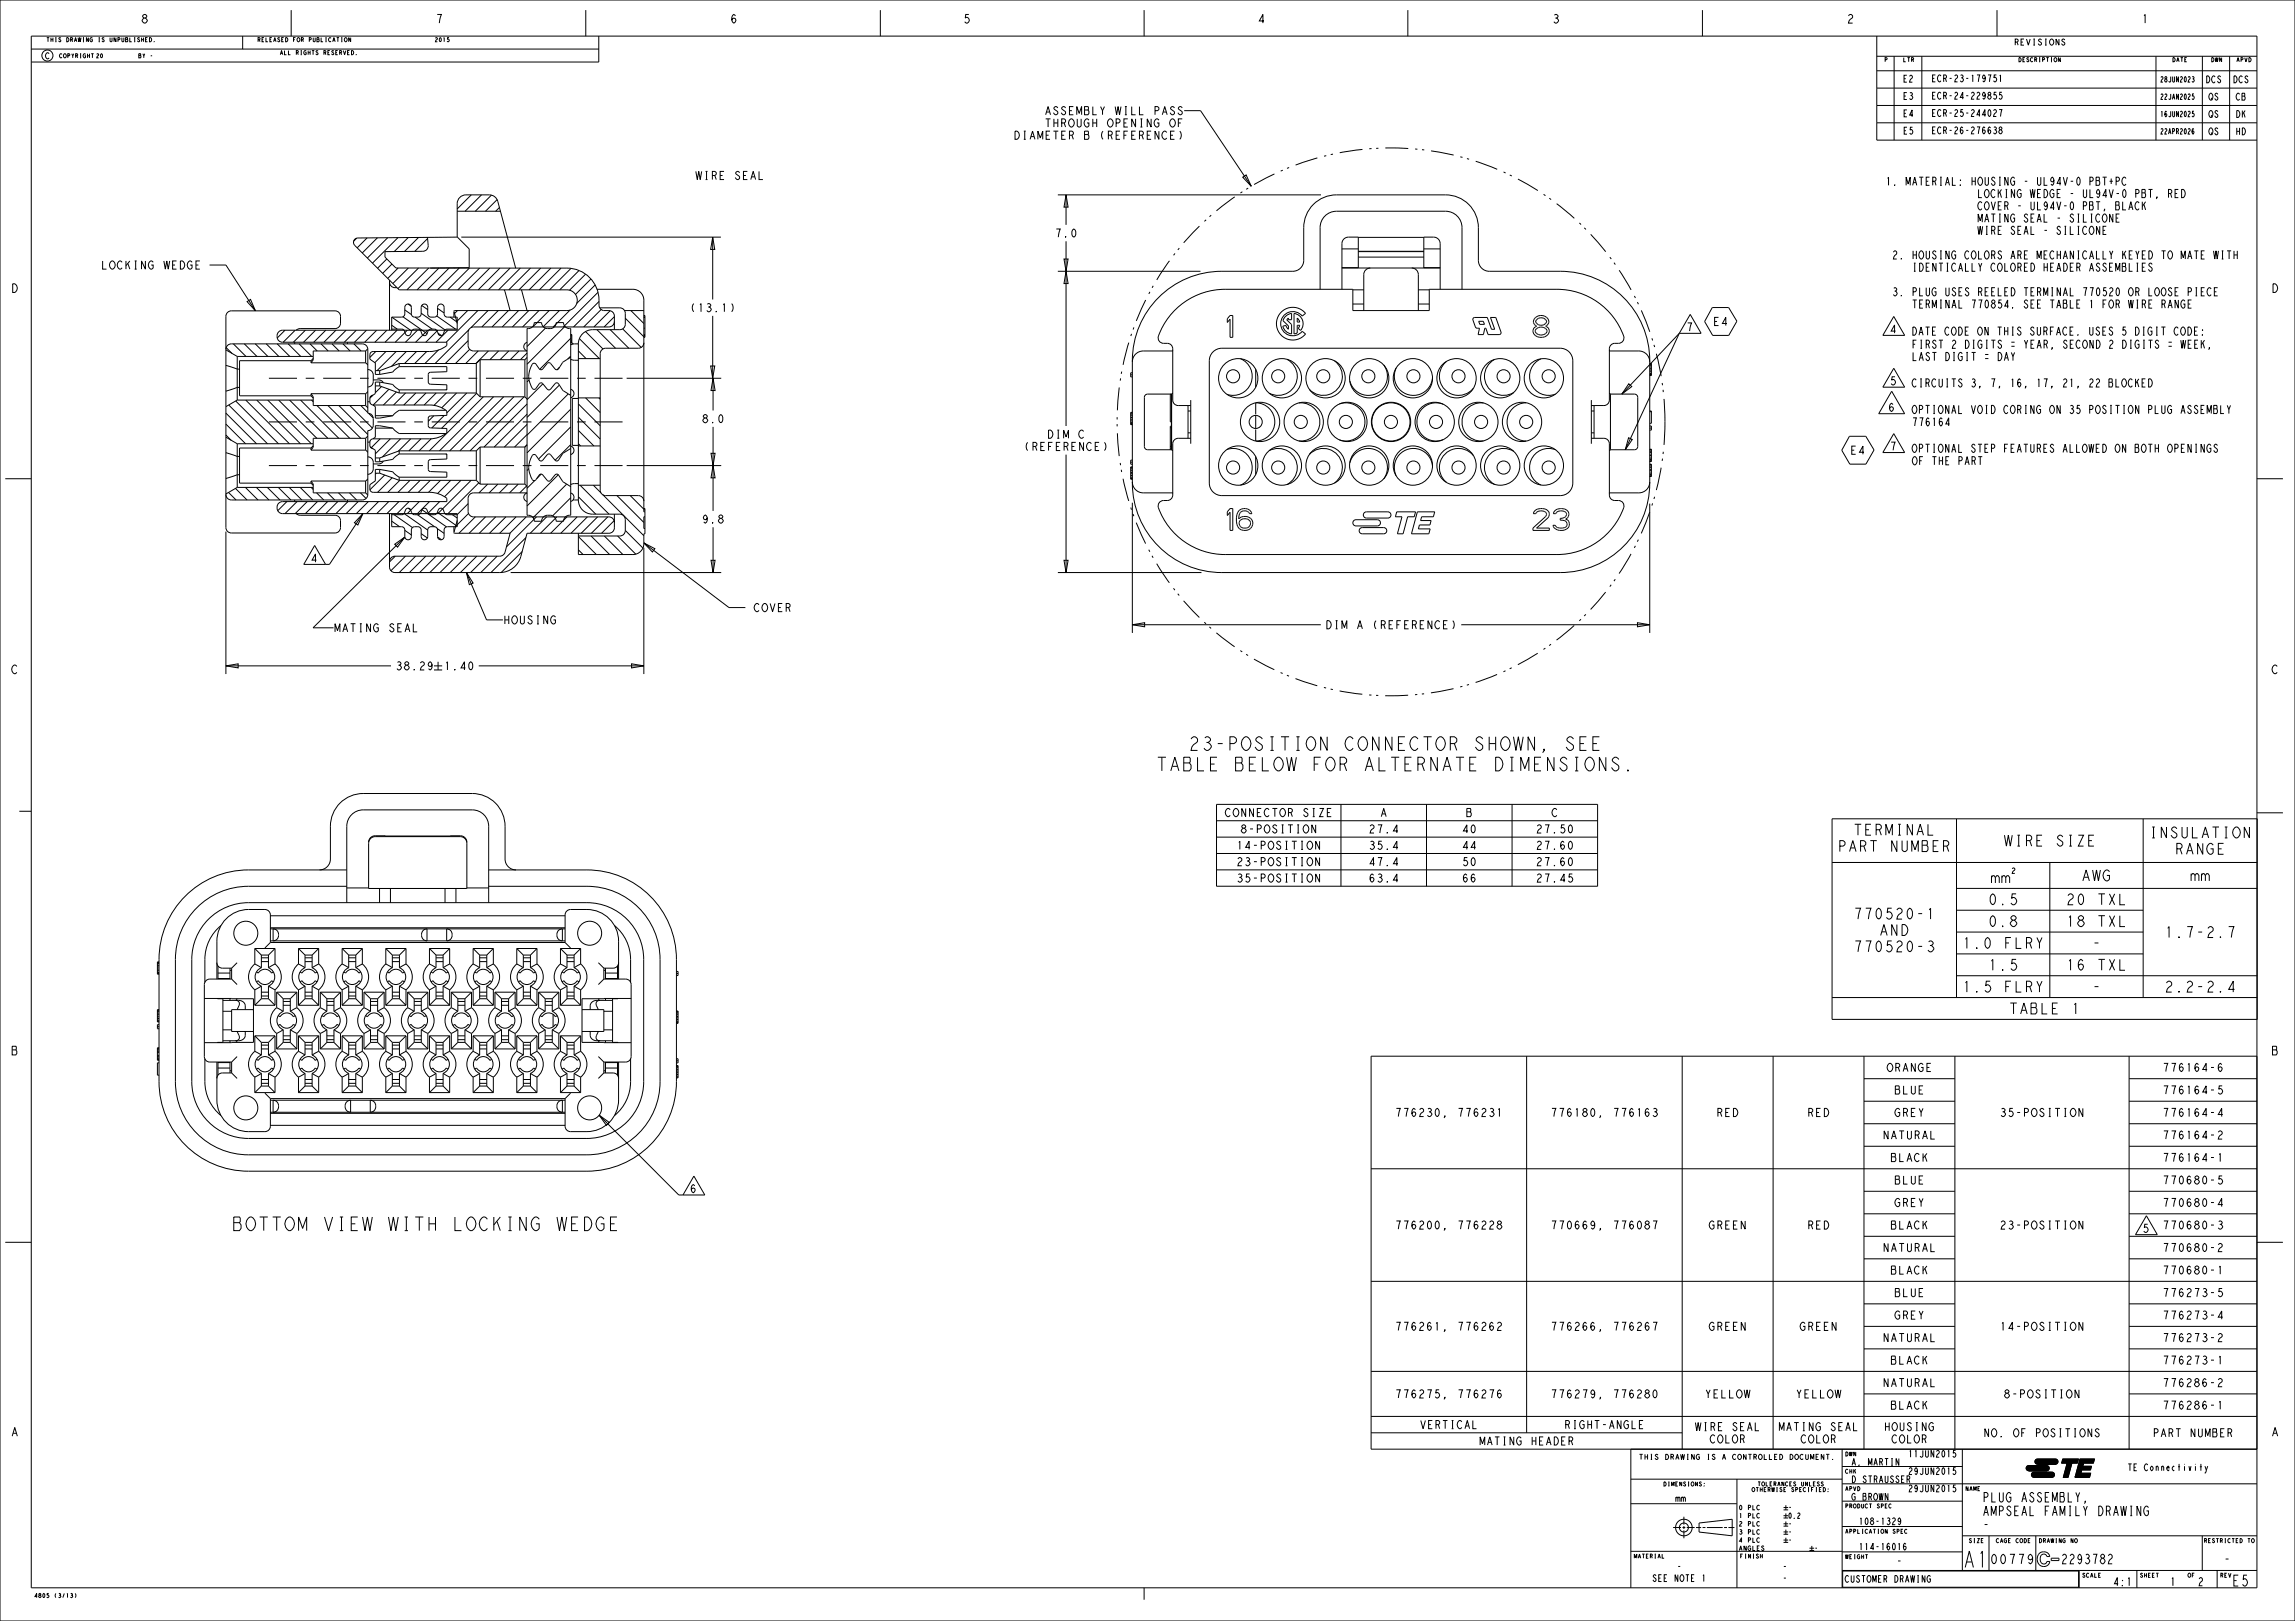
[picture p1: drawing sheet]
<svg xmlns="http://www.w3.org/2000/svg" width="841mm" height="594mm" viewBox="0 0 841 594" stroke-linecap="round" stroke-linejoin="round" font-family="sans-serif">
<defs><g id="words">
<text font-size="7.8" x="719.3" y="574.4">A1</text>
<g font-size="6.5">
<text x="448.9" y="275">23-POSITION CONNECTOR SHOWN, SEE</text>
<text x="439.1" y="282.5">TABLE BELOW FOR ALTERNATE DIMENSIONS.</text>
<text x="97.5" y="451">BOTTOM VIEW WITH LOCKING WEDGE</text>
</g>
<g font-size="5.2">
<text x="681.7" y="306">TERMINAL</text>
<text x="737.1" y="310">WIRE SIZE</text>
<text x="790.7" y="307">INSULATION</text>
<text x="677" y="312">PART NUMBER</text>
<text x="798.5" y="313">RANGE</text>
<text x="730" y="323.5">mm</text>
<text x="763.6" y="322.8">AWG</text>
<text x="803.1" y="322.8">mm</text>
<text x="729.4" y="331.5">0.5</text>
<text x="758.9" y="331.5">20 TXL</text>
<text x="681.7" y="336.8">770520-1</text>
<text x="729.4" y="339.5">0.8</text>
<text x="758.9" y="339.5">18 TXL</text>
<text x="689.5" y="342.8">AND</text>
<text x="721.6" y="347.5">1.0 FLRY</text>
<text x="766.7" y="347.5">-</text>
<text x="795.3" y="343.5">1.7-2.7</text>
<text x="681.7" y="348.8">770520-3</text>
<text x="729.4" y="355.5">1.5</text>
<text x="758.9" y="355.5">16 TXL</text>
<text x="721.6" y="363.5">1.5 FLRY</text>
<text x="766.7" y="363.5">-</text>
<text x="795.3" y="363.5">2.2-2.4</text>
<text x="738.3" y="371.5">TABLE 1</text>
<text x="817.8" y="581.2">E5</text>
</g>
<g font-size="4.6">
<text x="726.4" y="550.4">PLUG ASSEMBLY,</text>
<text x="726.4" y="555.4">AMPSEAL FAMILY DRAWING</text>
<text x="726.4" y="560.4">-</text>
<text x="729.1" y="573.1">00779</text>
<text x="755.1" y="573">2293782</text>
<text x="814.7" y="573">-</text>
</g>
<g font-size="4.1">
<text x="51.5" y="8.5">8</text>
<text x="159.5" y="8.5">7</text>
<text x="267.4" y="8.5">6</text>
<text x="352.8" y="8.5">5</text>
<text x="460.7" y="8.5">4</text>
<text x="568.7" y="8.5">3</text>
<text x="676.6" y="8.5">2</text>
<text x="784.6" y="8.5">1</text>
<text x="3.9" y="107.2">D</text>
<text x="832.2" y="107.2">D</text>
<text x="3.9" y="246.9">C</text>
<text x="832.2" y="246.9">C</text>
<text x="3.9" y="386.6">B</text>
<text x="832.2" y="386.6">B</text>
<text x="3.9" y="526.3">A</text>
<text x="832.2" y="526.3">A</text>
</g>
<g font-size="3.9">
<text x="382.1" y="42.1">ASSEMBLY WILL PASS</text>
<text x="382.6" y="46.6">THROUGH OPENING OF</text>
<text x="371.2" y="51.1">DIAMETER B (REFERENCE)</text>
<text x="254.1" y="65.8">WIRE SEAL</text>
<text x="690.4" y="67.9">1. MATERIAL: HOUSING - UL94V-0 PBT+PC</text>
<text x="718" y="72.4">LOCKING WEDGE - UL94V-0 PBT, RED</text>
<text x="718" y="76.9">COVER - UL94V-0 PBT, BLACK</text>
<text x="718" y="81.4">MATING SEAL - SILICONE</text>
<text x="386.4" y="86.9">7.0</text>
<text x="718" y="85.9">WIRE SEAL - SILICONE</text>
<text x="692.4" y="94.9">2. HOUSING COLORS ARE MECHANICALLY KEYED TO MATE WITH</text>
<text x="36.4" y="98.6">LOCKING WEDGE</text>
<text x="698.3" y="99.4">IDENTICALLY COLORED HEADER ASSEMBLIES</text>
<text x="692.4" y="108.4">3. PLUG USES REELED TERMINAL 770520 OR LOOSE PIECE</text>
<text x="698.3" y="112.9">TERMINAL 770854. SEE TABLE 1 FOR WIRE RANGE</text>
<text x="252.6" y="114.3">(13 .1)</text>
<text x="627.6" y="119.3">E4</text>
<text x="617.7" y="121.3">7</text>
<text x="692.3" y="122.1">4</text>
<text x="699.9" y="122.8">DATE CODE ON THIS SURFACE. USES 5 DIGIT CODE:</text>
<text x="698.3" y="127.6">FIRST 2 DIGITS = YEAR, SECOND 2 DIGITS = WEEK,</text>
<text x="698.3" y="132.1">LAST DIGIT = DAY</text>
<text x="692.3" y="141.1">5</text>
<text x="699.9" y="141.8">CIRCUITS 3, 7, 16, 17, 21, 22 BLOCKED</text>
<text x="257" y="154.9">8.0</text>
<text x="691.7" y="150.8">6</text>
<text x="699.9" y="151.6">OPTIONAL VOID CORING ON 35 POSITION PLUG ASSEMBLY</text>
<text x="383.5" y="160.6">DIM C</text>
<text x="698.3" y="156.1">776164</text>
<text x="375" y="165.1">(REFERENCE)</text>
<text x="677.9" y="166.5">E4</text>
<text x="692.3" y="165">7</text>
<text x="699.9" y="165.8">OPTIONAL STEP FEATURES ALLOWED ON BOTH OPENINGS</text>
<text x="698.3" y="170.3">OF THE PART</text>
<text x="257" y="191.7">9.8</text>
<text x="113.6" y="206">4</text>
<text x="275.5" y="224.1">COVER</text>
<text x="122.2" y="231.6">MATING SEAL</text>
<text x="184.3" y="228.7">HOUSING</text>
<text x="485.5" y="230.4">DIM A (REFERENCE)</text>
<text x="144.8" y="245.5">38.29</text>
<text x="162.5" y="245.5">1.40</text>
<text x="452.2" y="299.3">CONNECTOR SIZE</text>
<text x="505.9" y="299.3">A</text>
<text x="537.2" y="299.3">B</text>
<text x="568.6" y="299.3">C</text>
<text x="456.9" y="305.3">8-POSITION</text>
<text x="502.4" y="305.3">27.4</text>
<text x="536.1" y="305.3">40</text>
<text x="563.9" y="305.3">27.50</text>
<text x="455.7" y="311.3">14-POSITION</text>
<text x="502.4" y="311.3">35.4</text>
<text x="536.1" y="311.3">44</text>
<text x="563.9" y="311.3">27.60</text>
<text x="455.7" y="317.3">23-POSITION</text>
<text x="502.4" y="317.3">47.4</text>
<text x="536.1" y="317.3">50</text>
<text x="563.9" y="317.3">27.60</text>
<text x="455.7" y="323.3">35-POSITION</text>
<text x="502.4" y="323.3">63.4</text>
<text x="536.1" y="323.3">66</text>
<text x="563.9" y="323.3">27.45</text>
<text x="692.7" y="392.7">ORANGE</text>
<text x="794.3" y="392.7">776164-6</text>
<text x="695" y="400.9">BLUE</text>
<text x="794.3" y="400.9">776164-5</text>
<text x="514.6" y="409.2">776230, 776231</text>
<text x="571.6" y="409.2">776180, 776163</text>
<text x="629.6" y="409.2">RED</text>
<text x="662.9" y="409.2">RED</text>
<text x="695" y="409.2">GREY</text>
<text x="735.4" y="409.2">35-POSITION</text>
<text x="794.3" y="409.2">776164-4</text>
<text x="691.5" y="417.4">NATURAL</text>
<text x="794.3" y="417.4">776164-2</text>
<text x="693.9" y="425.7">BLACK</text>
<text x="794.3" y="425.7">776164-1</text>
<text x="252.6" y="437.1">6</text>
<text x="695" y="433.9">BLUE</text>
<text x="794.3" y="433.9">770680-5</text>
<text x="695" y="442.2">GREY</text>
<text x="794.3" y="442.2">770680-4</text>
<text x="514.6" y="450.4">776200, 776228</text>
<text x="571.6" y="450.4">770669, 776087</text>
<text x="627.2" y="450.4">GREEN</text>
<text x="662.9" y="450.4">RED</text>
<text x="693.9" y="450.4">BLACK</text>
<text x="735.4" y="450.4">23-POSITION</text>
<text x="784.9" y="451.6">5</text>
<text x="794.3" y="450.4">770680-3</text>
<text x="691.5" y="458.7">NATURAL</text>
<text x="794.3" y="458.7">770680-2</text>
<text x="693.9" y="466.9">BLACK</text>
<text x="794.3" y="466.9">770680-1</text>
<text x="695" y="475.2">BLUE</text>
<text x="794.3" y="475.2">776273-5</text>
<text x="695" y="483.4">GREY</text>
<text x="794.3" y="483.4">776273-4</text>
<text x="514.6" y="487.5">776261, 776262</text>
<text x="571.6" y="487.5">776266, 776267</text>
<text x="627.2" y="487.5">GREEN</text>
<text x="660.6" y="487.5">GREEN</text>
<text x="691.5" y="491.7">NATURAL</text>
<text x="735.4" y="487.5">14-POSITION</text>
<text x="794.3" y="491.7">776273-2</text>
<text x="693.9" y="499.9">BLACK</text>
<text x="794.3" y="499.9">776273-1</text>
<text x="691.5" y="508.2">NATURAL</text>
<text x="794.3" y="508.2">776286-2</text>
<text x="514.6" y="512.3">776275, 776276</text>
<text x="571.6" y="512.3">776279, 776280</text>
<text x="626.1" y="512.3">YELLOW</text>
<text x="659.4" y="512.3">YELLOW</text>
<text x="736.6" y="512.3">8-POSITION</text>
<text x="693.9" y="516.4">BLACK</text>
<text x="794.3" y="516.4">776286-1</text>
<text x="522.1" y="523.5">VERTICAL</text>
<text x="575.7" y="523.5">RIGHT-ANGLE</text>
<text x="623.1" y="524.3">WIRE SEAL</text>
<text x="654.2" y="524.3">MATING SEAL</text>
<text x="692" y="524.3">HOUSING</text>
<text x="730.6" y="526.5">NO. OF POSITIONS</text>
<text x="791.4" y="526.5">PART NUMBER</text>
<text x="545" y="529.5">MATING HEADER</text>
<text x="627.6" y="528.8">COLOR</text>
<text x="660.9" y="528.8">COLOR</text>
<text x="694.2" y="528.8">COLOR</text>
<text x="694.8" y="573.5">-</text>
<text x="774.2" y="581.1">4:1</text>
<text x="795.1" y="581.1">1</text>
<text x="805.3" y="581.1">2</text>
</g>
<g font-size="3.3">
<text x="707.7" y="30">ECR-23-179751</text>
<text x="697.2" y="30.1">E2</text>
<text x="808.1" y="30.3">DCS</text>
<text x="818.1" y="30.3">DCS</text>
<text x="697.2" y="36.5">E3</text>
<text x="707.7" y="36.3">ECR-24-229855</text>
<text x="809.2" y="36.7">QS</text>
<text x="819.2" y="36.7">CB</text>
<text x="697.3" y="42.8">E4</text>
<text x="707.7" y="42.7">ECR-25-244027</text>
<text x="809.2" y="43">QS</text>
<text x="819.2" y="43">DK</text>
<text x="697.3" y="49.2">E5</text>
<text x="707.7" y="49">ECR-26-276638</text>
<text x="809.2" y="49.4">QS</text>
<text x="819.2" y="49.4">HD</text>
<text x="699.1" y="534">11JUN2015</text>
<text x="678.3" y="537">A. MARTIN</text>
<text x="779.5" y="538.9">TE Connectivity</text>
<text x="678.3" y="543.3">D STRAUSSER</text>
<text x="699.1" y="540.3">29JUN2015</text>
<text x="613.9" y="550.3">mm</text>
<text x="678.3" y="549.7">G BROWN</text>
<text x="699.1" y="546.7">29JUN2015</text>
<text x="681" y="558.7">108-1329</text>
<text x="681" y="568">114-16016</text>
<text x="614.3" y="575.3">-</text>
<text x="653.1" y="575.3">-</text>
<text x="605.3" y="579.5">SEE NOTE 1</text>
<text x="653.1" y="579.5">-</text>
<text x="675.9" y="579.8">CUSTOMER DRAWING</text>
</g>
<g font-size="2.9">
<text x="737.9" y="16.5">REVISIONS</text>
<text x="16.4" y="21.6">C</text>
</g>
<g font-size="2.6">
<text x="791.5" y="30.1">28JUN2023</text>
<text x="791.5" y="36.4">22JAN2025</text>
<text x="791.5" y="42.8">16JUN2025</text>
<text x="791.5" y="49.1">22APR2026</text>
<text x="737.1" y="320">2</text>
<text x="655.2" y="553.4">-</text>
<text x="655.2" y="556.4">0.2</text>
<text x="655.2" y="559.4">-</text>
<text x="655.2" y="562.4">-</text>
<text x="655.2" y="565.3">-</text>
<text x="664.7" y="568.3">-</text>
</g>
<text font-size="2.5" x="606.9" y="534.8">THIS DRAWING IS A CONTROLLED DOCUMENT.</text>
<g font-size="2.2">
<text x="637.1" y="553.3">0 PLC</text>
<text x="637.1" y="556.3">1 PLC</text>
<text x="637.1" y="559.2">2 PLC</text>
<text x="637.1" y="562.2">3 PLC</text>
<text x="637.1" y="565.2">4 PLC</text>
<text x="637.1" y="568.2">ANGLES</text>
</g>
<g font-size="2">
<text x="16.9" y="15.3">THIS DRAWING IS UNPUBLISHED.</text>
<text x="94.2" y="15.3">RELEASED FOR PUBLICATION</text>
<text x="159.2" y="15.3">2015</text>
<text x="21.6" y="21.2">COPYRIGHT</text>
<text x="35.1" y="21.2">20</text>
<text x="50.6" y="21.2">BY -</text>
<text x="102.5" y="20.1">ALL RIGHTS RESERVED.</text>
<text x="690.4" y="22.6">P</text>
<text x="697.3" y="22.6">LTR</text>
<text x="739.5" y="22.6">DESCRIPTION</text>
<text x="795.9" y="22.6">DATE</text>
<text x="810.1" y="22.6">DWN</text>
<text x="819.4" y="22.6">APVD</text>
<text x="676.1" y="533.6">DWN</text>
<text x="676.1" y="539.9">CHK</text>
<text x="609.4" y="544.6">DIMENSIONS:</text>
<text x="643.9" y="544.5">TOLERANCES UNLESS</text>
<text x="641.8" y="546.6">OTHERWISE SPECIFIED:</text>
<text x="676.1" y="546.3">APVD</text>
<text x="720.1" y="546.3">NAME</text>
<text x="676.1" y="552.6">PRODUCT SPEC</text>
<text x="676.1" y="561.9">APPLICATION SPEC</text>
<text x="721.3" y="565.3">SIZE</text>
<text x="731.3" y="565.3">CAGE CODE</text>
<text x="747" y="565.3">DRAWING NO</text>
<text x="807.5" y="565.3">RESTRICTED TO</text>
<text x="598.6" y="571">MATERIAL</text>
<text x="637.5" y="571">FINISH</text>
<text x="676.1" y="571.2">WEIGHT</text>
<text x="762.9" y="578">SCALE</text>
<text x="784.1" y="578">SHEET</text>
<text x="801.6" y="578">OF</text>
<text x="813.5" y="578">REV</text>
<text x="12.4" y="585.4">4805 (3/13)</text>
</g>
</g></defs>
<g fill="none" stroke="#000" stroke-width=".37">
<path d="M0 0h841v594h-841zM11.5 13.2h815.6v568.6h-815.6zM11.5 18h207.9M33.4 19.7h.9M33.9 19.7v1.5M51.2 14l-.5-.2-.3 .4a.67 .67 0 0 1 .6 .4 .67 .67 0 0 1-.1 .7l-.5-.4M51.9 13.8v1.5M51.9 14.5h.7M52.6 13.8v1.5M53.3 14.5h.5M54.1 13.8h-.8v1.5h.8M54.8 13.8a.76 .76 0 0 1 .8 .7 .76 .76 0 0 1-.8 .8z"/>
<path d="M56.6 15.3h.1M88.9 13.2v4.8M106.7 3.7v9.5M123.4 13.8h.9M123.8 13.8v1.5M125.1 13.8h.3M125.1 15.3h.3M125.3 13.8v1.5M125.8 18.5l.5 1.6 .4-1.6M127.4 19.3h.4M128.1 18.5h-.7v1.6h.7M128.5 13.8v1.5l-.7-1.5v1.5"/>
<path d="M128.8 18.5a.76 .76 0 0 1 .8 .8 .76 .76 0 0 1-.8 .8zM130.6 20.1h.1M164.6 13.8h-.6l-.1 .6a.48 .48 0 0 1 .7 .3 .48 .48 0 0 1-.5 .6l-.3-.2M214.7 3.7v9.5M219.4 13.2v9.5h-207.9M322.6 3.7v9.5M419.3 3.7v9.5M515.9 3.7v9.5M623.9 3.7v9.5M687.7 13.2v38.2h139.3M731.8 3.7v9.5M754.5 14.3v2.2l-1.1-2.2v2.2"/>
<path d="M756.6 14.7l-.4-.4-.6 .4 1 1.1-.1 .6-.5 .1-.6-.5M55.2 20.4h.5M430.4 39.6l-.6-.5a.75 .75 0 0 0-.8 .7l.5 .5a.88 .88 0 0 1 .9 .9 .88 .88 0 0 1-.9 .9l-.7-.8M433.2 39.6l-.5-.5a.75 .75 0 0 0-.9 .7l.5 .5a.88 .88 0 0 1 .9 .9 .88 .88 0 0 1-.9 .9l-.7-.8M687.7 38.7h139.3M687.7 32.3h139.4M687.7 25.9h139.4M687.7 20.6h139.4M694.1 20.6v30.8M704.3 20.6v30.8M731.6 27.5h-.8l-.1 1 .2-.2a.85 .85 0 0 1 .8 .8 .85 .85 0 0 1-.8 .9l-.4-.4M731.6 33.8h-.8l-.1 1.1 .2-.2a.85 .85 0 0 1 .8 .8 .85 .85 0 0 1-.8 .8l-.4-.4"/>
<path d="M732.8 27.9l.3-.4v2.5M733.6 33.8h-.8l-.1 1.1 .3-.2a.85 .85 0 0 1 .7 .8 .85 .85 0 0 1-.7 .8l-.4-.4M755 21.1v1.5l-.7-1.5v1.5M790.1 20.6l-.1 30.8M801.3 21.1h-.7v1.5h.7M803.4 28.2l.3-.1 .3 .3-.3 .5a.54 .54 0 0 1 .4 .7 .54 .54 0 0 1-.7 .3l-.1-.1M803.5 28.9h.2M804 34.4h-.5l-.1 .9 .1-.2a.7 .7 0 0 1 .6 .7 .7 .7 0 0 1-.6 .6l-.2-.3M807.1 20.6l-.1 30.8M817.1 20.6l-.1 30.8M824.1 21.1a.76 .76 0 0 1 .8 .8 .76 .76 0 0 1-.8 .7zM424.7 48.1v3l-1.4-3v3"/>
<path d="M425.9 42.1l.9-3 .9 3M426.3 41.1h1.1M427.5 48.6l-.5-.5a1.53 1.53 0 0 0-1.2 1.5 1.53 1.53 0 0 0 1.2 1.5l.5-.5M429 49.6h.8M429.1 43.8l.4-.2a1.53 1.53 0 0 1 1.2 1.5 1.53 1.53 0 0 1-1.2 1.5l-.4-.3a1.73 1.73 0 0 1 0-2.5zM430.4 48.1h-1.4v3h1.4M431.8 45.1h.9M432.3 48.1a2.33 2.33 0 0 1 0 3M433.2 43.6h-1.4v3M433.9 40.6h6l18.6 27.7M687.7 45h139.3M730.5 40.6l.4-.4 .7 .4-1.1 2.1h1.1"/>
<path d="M730.7 46.7l.2-.2 .5 .2 .2 .4-.4 .5a.69 .69 0 0 1 .5 .9 .69 .69 0 0 1-1 .3l-.2-.2M730.9 47.6h.3M732.6 40.2h1l-.5 2.5M732.7 47.8a.62 .62 0 0 1 1 .3 .62 .62 0 0 1-.6 .8 .62 .62 0 0 1-.6-.7zM733 47.6l-.4-.5 .4-.6 .6 .4-.4 .7M803.9 47.4l-.3-.3-.3 .7 .3 1.3 .3-1-.3-.1-.3 .5M804 40.8h-.5l-.1 .8 .1-.2a.7 .7 0 0 1 .6 .7 .7 .7 0 0 1-.6 .7l-.2-.3M167.5 77.4h15.9M172.7 71.4l-5.2 5.2M176.4 71.4l-6 6M180.1 71.5l-5.9 5.9M182.2 73.2l-4.3 4.2"/>
<path d="M183 76l-1.4 1.4M275.1 65.8l.9-3 .9 3M275.5 64.8h1M278.1 62.8v3h1.5M387.7 71.4h96.4M390.7 71.4l.7 4.5h-1.5zM390.7 71.4v11M455.4 64.9l1.2-.8 1.9 4.2zM763.4 78.4v3h1.2M765.8 66.4h.8l.4-.5v-.5l-.4-.5h-.8v3M766.4 78.4v3M768.1 64.9h1l.2 .3-.2 1 .3 1.2-.3 .5h-1z"/>
<path d="M768.1 66.2h1M769.4 78.9l-.4-.5a1.6 1.6 0 0 0-1.1 1.5 1.6 1.6 0 0 0 1.1 1.5l.4-.5M770.5 64.9h1.5M770.8 78.7l.3-.3a1.6 1.6 0 0 1 1 1.5 1.6 1.6 0 0 1-1 1.5l-.3-.2a1.96 1.96 0 0 1 0-2.5zM771.2 76.9l-.1-.2 .1 .2-.3 .5M771.2 64.9v3M773 66.4h1.2M773.6 65.4v2M774.2 78.4v3l-1.2-3v3M775.3 73.9h1l.2 .3-.2 1 .3 1.2-.3 .5h-1zM775.3 75.2h1M775.4 66.4h.8l.4-.5v-.5l-.4-.5h-.8v3"/>
<path d="M775.4 79.9h.8M776.6 78.4h-1.2v3h1.2M777.8 73.9v3h1.2M779 65.4l-.4-.5a1.6 1.6 0 0 0-1.1 1.5 1.6 1.6 0 0 0 1.1 1.5l.4-.5M780.1 76.9l.7-3 .8 3M780.4 75.9h.9M782.6 70.9h.8l.4-.5v-.5l-.4-.5h-.8v3M783.8 74.4l-.4-.5a1.6 1.6 0 0 0-1.1 1.5 1.6 1.6 0 0 0 1.1 1.5l.4-.5M784.9 69.4h1l.2 .3-.2 1 .3 1.2-.3 .5h-1zM784.9 70.7h1M785 73.9v3M785.6 74.9l.6 2"/>
<path d="M786.2 73.9l-1.2 1.8M787.3 69.4h1.5M788 69.4v3M790.4 72.4l-.1-.2 .1 .2-.3 .5M794.6 70.9h.8l.4-.5v-.5l-.4-.5h-.8v3M795.4 70.9l.4 1.5M797 70.9h.8M798.2 69.4h-1.2v3h1.2M799.4 69.4a1.51 1.51 0 0 1 1.4 1.5 1.51 1.51 0 0 1-1.4 1.5zM70.4 96.1l-.6-.5a1.53 1.53 0 0 0-1.2 1.5 1.53 1.53 0 0 0 1.2 1.5l.6-.5v-1h-.7M71.8 97.1h.9M73.2 95.6h-1.4v3h1.4"/>
<path d="M76.8 97.1h6l10.8 16.8M130.7 87.3l-1.1 1.1M134.5 87.2l-3.6 3.6M138.3 87.1l-5.5 5.6M141.8 94.9l-3.4 3.4M142.1 87.1l-7.5 7.5M143.6 96.8l-3.4 3.4M145.8 87.1l-9.3 9.3M145.9 98.2l-3.8 3.8M149.6 87l-5.1 5.2M149.6 98.2l-5.6 5.7M153.4 87l-5.2 5.1"/>
<path d="M153.4 98.2l-7.6 7.6M156.7 87l.2 2.9a2 2 0 0 1-2 2.2l-13.8 .1v2l4 4h62.6a12 12 0 0 1 11.8 13.6l.2 .9 .6 .7a4.5 4.5 0 0 0 3.4 .5l.9 .5 .5 .9v5.5M156.7 87.4l-4.7 4.7M157.1 98.2l-8 8M157.6 98.2l14.3-.1v-6.9l-4.3-4.3-36.5 .3a1.6 1.6 0 0 0-1.4 1 1.6 1.6 0 0 0 .3 1.7l16.3 16.3h61.4a3.8 3.8 0 0 1 3.8 3.8 3.8 3.8 0 0 1-3.8 3.8h-41.2l-.2 .3 1.2 4.4M157.6 98.2h.1M160.8 98.2l-8 8M164.5 98.2l-7.9 8M166.5 98.1l-.1 .1M167.5 86.9v-12.3a3.2 3.2 0 0 1 3.2-3.2l9.2 .1 1.1 .4 .9 .8 .5 1.1 6.6 24.4M168.3 98.2l-8 8M169 86.9h95.2"/>
<path d="M172 98.2l-8 8M175.7 98.2l-7.9 8M179.5 98.2l-8 8M183.2 98.2l-8 8M186.9 98.2l-7.9 8M190.7 98.2l-8 8M194.4 98.2l-8 8M198.1 98.2l-7.9 8M201.9 98.2l-8 8M205.6 98.2l-8 8M209.2 98.4l-7.8 7.8M212.2 99.2l-7.1 7"/>
<path d="M261.2 86.9l.7 4.5h-1.5zM261.2 86.9v22.9M387.7 99.4h52.2M389.9 94.9h1.5l-.7 4.5zM390.7 99.4l.7 4.5h-1.5zM390.7 88.4v67.7M491.7 98.2h36M491.7 98.1h6M491.7 91.2h6M497.7 98.2v-11.3h-3.6a2.39 2.39 0 0 0-2.4 2.4v16.7M497.7 94.2h24M497.7 92.2h24"/>
<path d="M497.7 92.1h24M497.7 87h24M502.1 98.2l-1.5 .5-.8 1.4-.1 13.7M517.3 98.2l1.5 .5 .9 1.4v13.7M521.7 98.2v-11.3h3.6a2.39 2.39 0 0 1 2.4 2.4v16.7M521.7 98.1h6M521.7 91.2h6M541.8 95.5a4 4 0 0 0 3.9 3.9h26a32.8 32.8 0 0 1 32.8 32.8v44.8a32.8 32.8 0 0 1-32.8 32.8h-124a32.8 32.8 0 0 1-32.8-32.8v-44.8a32.8 32.8 0 0 1 32.8-32.8h26a4 4 0 0 0 4-3.9v-12.1a12 12 0 0 1 12-12h40a12 12 0 0 1 12 12v12.1M758.6 82.9v3h1.2M761.3 85.9h.6M761.3 82.9h.6M761.6 82.9v3"/>
<path d="M764.6 83.4l-.4-.5a1.6 1.6 0 0 0-1.1 1.5 1.6 1.6 0 0 0 1.1 1.5l.4-.5M766 83.2l.3-.3a1.6 1.6 0 0 1 1 1.5 1.6 1.6 0 0 1-1 1.5l-.3-.2a1.96 1.96 0 0 1 0-2.5zM766.1 81.4h.6M769.4 82.9v3l-1.2-3v3M770.6 84.4h.8M771.8 82.9h-1.2v3h1.2M773 97.9h.8M774.2 96.4h-1.2v3h1.2M775.3 99.4v-3l.7 2.5 .8-2.5v3M777.7 96.4h1l.2 .3-.2 1 .3 1.2-.3 .5h-1zM777.7 97.7h1M780.2 96.4v3h1.2"/>
<path d="M782.9 99.4h.6M782.9 96.4h.6M783.2 96.4v3M785 97.9h.8M786.2 96.4h-1.2v3h1.2M788.6 96.9l-.4-.5-.8 .5 .2 .5 1 1-.1 .8-.6 .2-.6-.7M799.3 94.9v-3l.7 2.5 .8-2.5v3M801.7 94.9l.7-3 .8 3M802 93.9h.9M804.1 91.9h1.5M804.8 91.9v3M806.6 93.4h.8"/>
<path d="M807.8 91.9h-1.2v3h1.2M811.1 91.9l.5 3 .4-3 .5 3 .4-3M814.1 91.9h.6M814.1 94.9h.6M814.4 91.9v3M816.1 91.9h1.5M816.8 91.9v3M818.6 93.4h1.2M818.6 91.9v3M819.8 91.9v3M90.5 110.5l1.3-.8 1.8 4.2zM142.7 103.4l.3 1 .7 .7 1.8 .3"/>
<path d="M142.7 102.7v18.3M143.5 116.2v4.8M143.5 119.2l2.1 1.4M143.6 116.2l7.3 5.1M147.6 116.1l8.9 6.2M148.3 113.6l2.5 1.7M149.5 111.4l.7 .2 .5 .6 .1 3.1 .8 .9 1.9-.1 .6-.4 .2-3.1a1.2 1.2 0 0 1 1.2-1.2 1.2 1.2 0 0 1 1.2 1.2l.1 2.8 .4 .6 .7 .2h1.6l.7-.6 .1-3a1.2 1.2 0 0 1 1.2-1.2 1.2 1.2 0 0 1 1.2 1.2v2.4l.5 1 .7 .2h3.6v4.8h-64a2.21 2.21 0 0 0-2 2.2 2.21 2.21 0 0 0 2 2.2h60.2v1.2a10 10 0 0 1-6.2 2.2l-21.1 .1-.8 .7-.1 2 2 1.4v4.2h1.6M149.5 111.4l-.7 .2-.4 .6-.1 2.8-.5 1-.7 .2h-3.6M149.5 111.4l1.2 .8M152.1 116.2l6.3 4.4M154.3 114.8l8.8 6.1M154.6 111.9l2.1 1.6"/>
<path d="M160 115.8l6.9 4.8M160.3 113l2.4 1.7M164.9 116.2l2.6 1.8M166.3 114.4v1.8M167.6 113.8l-1 1.1M171.4 113.8l-4 4M175.1 113.8l-11.6 11.6M178.8 113.8l-6.2 6.3M182.6 113.8l-6 6M184.7 106.2l2.2 7.6M186.3 113.8l-6 6M190 113.8l-6 6"/>
<path d="M191.1 106.2l2 7.6M193.8 113.8l-6 6M197.5 113.8l-6 6M201.2 113.8l-6 6M205 113.8l-6 6M207 119.6l-13.9 13.9M208.9 113.6l-6.2 6.2M214.6 100.5l-5.9 5.8M216.5 102.3l-5.6 5.6M218.1 104.5l-6.8 6.7M218.7 106h13.2a4 4 0 0 1 4 4v77.6h.4M219.1 107.1l-12.7 12.7"/>
<path d="M219.5 110.5l-9.3 9.3M219.8 112.8h7.3l1 .3 1 1.2v5l-1 1.2-1 .3h-10a5.2 5.2 0 0 0-5.2 5.2M220.3 113.4l-6.4 6.4M223.6 113.9l-6 5.9M225.1 117.8l-.5 1.4-1.5 .6h-49.6l-1 .3-.9 1.2v5.8l.5 .9 .9 .5 20.1 .1M225.1 116l-3.7 3.8M228.9 113.8h7M229.1 116.6l6.8 6.8h.4M231.2 113.8l4.7 4.8M235.9 115.6h.4v8h-.4M235.9 116.3h.4M235.9 115.8h.4"/>
<path d="M261.2 115.8v22.8M268.1 111.3a2.33 2.33 0 0 1 0 3M450.7 115.6h1v8h-1v-6.6l-1 1.2v-1.4zM469.6 114.2a6 6 0 0 1 8.8 .6l-1.2 1a4.4 4.4 0 0 0-6.5-.4 4.4 4.4 0 0 0 0 6.5 4.4 4.4 0 0 0 6.5-.5l1.2 1a6 6 0 0 1-8.7 .6 6 6 0 0 1-.1-8.8zM471.1 115.9l1-.7 1.2-.3v2.2h-1.2v-.5l-.6 .6 1.8 1.7v3.5l-1.8-.8-.9-.9-.5-1.2 1.1-.3 .9 1.5v-1.3l-2-1.9zM474.2 114.9a3.8 3.8 0 0 1 2.4 6.2l-.9-.8 .6-1.1h-.9v2.8l-1.2 .4zM475.4 116.6l.9 1.4h-.9zM483.7 106v-22.6a6 6 0 0 1 6-6h40a6 6 0 0 1 6 6v22.6M495.7 106.2h4M495.7 111.4h4M519.7 106.2h4M519.7 111.4h4"/>
<path d="M540 116.5l5-.2 1.6 4.4h1.1l-1.5-4.4h1.9l1.9 5.4-.1 .6-.5 .3h-4.1l-.8-2.3h-.4l-.5 2.3h-1.9l.5-2.3-1.2-.1-.3-.4-.9-2.5zM541.9 117.7h1.7l.4 1.2h-1.7zM562.7 116.3a2.88 2.88 0 0 1 3.1-.6 2.88 2.88 0 0 1 1.8 2.5l-.4 .6-.8 .7a2.02 2.02 0 0 1 1.4 2.1 2.02 2.02 0 0 1-1.7 1.8 3 3 0 0 1-4.4-2.3l.4-.9 1-.7a1.8 1.8 0 0 1-1.2-1.5 1.8 1.8 0 0 1 .8-1.7zM563.1 117.1a2.14 2.14 0 0 1 3.6 .9 2.14 2.14 0 0 1-2.1 1.2 2.14 2.14 0 0 1-1.9-1.5zM619.4 115.2l4 6.9h-8zM627.5 112.7h6l3 5-3 5.2h-5.9l-2.9-5.1zM694 116l4 6.9h-8zM785 111.4h.8l.4-.5v-.5l-.4-.5h-.8v3M785.8 111.4l.4 1.5M787.4 111.4h.8M788.6 109.9h-1.2v3h1.2M790.1 119.8h.6"/>
<path d="M790.4 119.8v3M792 119.8h1.5M792.2 111.4h.8l.4-.5v-.5l-.4-.5h-.8v3M792.4 105.7l.3-.3a1.6 1.6 0 0 1 1 1.5 1.6 1.6 0 0 1-1 1.5l-.3-.2a1.96 1.96 0 0 1 0-2.5zM792.8 119.8v3M793 111.4l.4 1.5M794.5 112.9l.7-3 .8 3M794.8 111.9h.9M795.8 105.9l-.4-.5-.8 .5 .2 .5 1 1-.1 .8-.6 .2-.6-.7M797 106.9h.8M798.2 105.4h-1.2v3h1.2M798.2 109.9v3l-1.2-3v3"/>
<path d="M800.6 110.4l-.4-.5a1.6 1.6 0 0 0-1.1 1.5 1.6 1.6 0 0 0 1.1 1.5l.4-.5v-1h-.6M801.8 119.8a1.51 1.51 0 0 1 1.3 1.5 1.51 1.51 0 0 1-1.3 1.5zM801.8 106.9h.8l.4-.5v-.5l-.4-.5h-.8v3M801.8 111.4h.8M803 109.9h-1.2v3h1.2M804.5 105.4h.6M804.5 108.4h.6M804.8 105.4v3M805.4 119.8h-1.2v3h1.2M806.6 106.9h.8M807.8 105.4h-1.2v3h1.2M810.2 105.9l-.4-.5a1.6 1.6 0 0 0-1.1 1.5 1.6 1.6 0 0 0 1.1 1.5l.4-.5"/>
<path d="M811.4 106.9h.8M812.6 105.4h-1.2v3h1.2M82.8 128l.6-1.4 1.4-.6h48a2 2 0 0 1 2 2v23.4l1 .3 .7 .7a6.9 6.9 0 0 1 .2 3.9l-.9 1.2-1 .3v23.4a2 2 0 0 1-2 2h-48l-1.4-.6-.6-1.4M82.8 133.9l4.1 1.4h.9M82.8 128.2l4.1 2.4M82.9 127.4l2.1 2.1M85.5 126l4.6 4.6M86.9 130.6h27.9M86.9 130.6v16M89.5 126l4.6 4.6M93.6 126l4.6 4.6M97.6 126l4.6 4.6"/>
<path d="M98.5 138.6h10.3M101.6 126l4.6 4.6M104.4 121l-2.8 2.8M105.6 126l4.6 4.6M108 125.4v.6M108.2 121l-4.4 4.4M108.6 121l1.4-.6h12.8l1-.3 .7-.7a7.1 7.1 0 0 0 .2-4l-.9-1.2-1-.3h-38l-1.4 .6-.6 1.4v77.4l.3 1 .7 .7 1 .3h38l1-.3 .7-.7a7.1 7.1 0 0 0 .2-4l-.9-1.2-1-.3h-12.8l-1.4-.6M109.6 126l4.6 4.6M111.9 121l-4.4 4.4M112 138.6h3.2M113.6 126l2.6 2.6M114 132.9h20"/>
<path d="M114 132.2h-26.2v12.8h26.2M114 132.2v.7M114.8 131.4l-.8 .8M115.6 121l-4.4 4.4M117.7 126l2.6 2.6M118.4 138.6h10.3M119.4 121l-4.4 4.4M121.7 126l2.6 2.6M123.1 121l-4.4 4.4M125.7 126l2.6 2.6M126.8 121l-4.4 4.4M127.3 125.4v.6"/>
<path d="M129.7 126l2.6 2.6M130.6 121l-4.4 4.4M131.9 138.6h3.2M134 132.9l.8 .9M134 128.6h-19.2v3.3l-.8 1M134 128.6v4.3M134.3 121l-4.4 4.4M134.8 127.8l-.8 .8M134.8 135.4l1 .3 .7 .7a6.9 6.9 0 0 1 .2 3.9l-.9 1.2-1 .3M136.8 139.2a4 4 0 0 1 3.1 .4l.6 .6M137.5 135.8h1.6M137.7 128.8l-2.2 2.2"/>
<path d="M138 121l-4.4 4.4M138.3 138.6h10.3M139.1 135.8v1.4M141.4 128.8l-4 4.1M141.8 121l-4.4 4.4M143.5 120.6l4.1 .1 .5 .3 .5 1.4a1 1 0 0 0 .9 .6 1 1 0 0 0 1-.6 1.87 1.87 0 0 1 1.1-1.7 2.18 2.18 0 0 1 3.1 1.9l.8 .4 .8-.4a2.21 2.21 0 0 1 2.2-2.1 2.21 2.21 0 0 1 2.2 2.1l.8 .4 .6-.2 .9-1.8 .5-.3 4-.1M145.2 128.8l-7 7M145.5 121l-4.4 4.4M146.3 134.4h17.4v1.8l-6 .2-.5 .3-.3 .5v2.8l.3 .6 .5 .2 6 .2v1.9h-17.4M146.3 134.4l-2.4 1.9-4.8 .9M146.3 133.2l-7.2 2.6M146.3 133.2h28.2"/>
<path d="M146.3 133.2v1.2M148.9 128.8l-5.4 5.4M149.2 121l-4.4 4.4M151.8 138.6h3.2M152.6 128.8l-4.4 4.4M153 121l-4.4 4.4M156.4 128.8l-4.4 4.4M156.7 121l-4.4 4.4M158.2 138.6h10.3M160.4 121l-4.4 4.4M160.5 122.1l1.3 .9M160.7 128.2l-5 5"/>
<path d="M164.2 121l-4.4 4.4M171.5 124.8l-8.3 8.4M171.7 138.6h3.2M171.8 120.8l-12.4 12.4M172.1 128l-5.2 5.2M174.5 133.2v10.8M175.2 128.6l-4.6 4.6M175.9 131.8l-1.4 1.4M175.9 131.8h16.4M175.9 131.8v13.6M178.1 138.6h10.3M179 128.6l-4.6 4.6"/>
<path d="M182.7 128.6l-3.2 3.2M186.4 128.6l-3.2 3.2M190.2 128.6l-3.2 3.2M191.6 138.6h3.2M192.3 131.8v13.6M193.1 120.4h.5a2.2 2.2 0 0 0 2.2-2.2h2.7a2.72 2.72 0 0 0 2.6 2.3 2.72 2.72 0 0 0 2.7-2.3h2.7a2.26 2.26 0 0 0 2.6 2.2v68.4h-.4a2.2 2.2 0 0 0-2.2 2.2h-2.7a2.72 2.72 0 0 0-2.7-2.2 2.72 2.72 0 0 0-2.6 2.2h-2.7a2.26 2.26 0 0 0-2.7-2.2zM193.1 125.5a1.6 1.6 0 0 0-1.2 1.5 1.6 1.6 0 0 0 1.2 1.6M193.1 131l-.8 .8M193.1 129.4l-2.4 2.4M193.2 120.4l-.1 .1M193.9 139.2l-.8 .8M198 138.6h10.3"/>
<path d="M199.9 120.2l-6.8 6.8M205.1 134.5l-.1 .1a1.1 1.1 0 0 1-1 .8 1.1 1.1 0 0 1-1.1-.8l-.5-.6a1.18 1.18 0 0 0-.8-1 1.18 1.18 0 0 0-1.2 .4l-.9 1a1.16 1.16 0 0 1-.8 1 1.16 1.16 0 0 1-1.2-.4l-.6-.9a1.08 1.08 0 0 0-1.1-1 1.08 1.08 0 0 0-1.1 1l-.7 2.2-.2 2a8.3 8.3 0 0 0 1.6 4.3 2.21 2.21 0 0 0 1.8-1.5 .93 .93 0 0 1 .7-.8 .93 .93 0 0 1 1 .3v.1M205.1 134.5l-1 1M208 131.6l-1.7 1.1-1.2 1.8M209.1 131.7l1.1 .3h1.7M209.1 130.9l-1.1 .7M209.1 125.6h.4M209.1 125.5h.4M209.1 125.4h.4M209.1 125.1h.4M209.1 124.8h.4M209.1 124.3h.4"/>
<path d="M209.1 123.9h.4M209.1 123.4h.4M209.1 123.1h.4M209.1 122.9h.4M209.1 122.7h.4M209.1 122.6h.4v3M209.1 124l-11.3 11.3M209.1 130.5l-1.1 1.1M209.5 125.6l.5 .5M211.5 138.6h3.1M211.9 126h-1.7l-1.1 .4M211.9 131.4h8"/>
<path d="M211.9 126v57.2M211.9 128.6l2.9 2.8M212.3 124.1l7.3 7.3M214.6 121.5l6.4 6.4M217.8 138.6h10.3M218.8 120.8l6.8 6.8M223.6 120.8l6.8 6.8M228.2 120.5l6.8 6.8M229.6 138.6h34.7M235.9 125.6l-.2 1-1.2 .9-13.1 .2-1.2 .9-.3 1 .1 50.5 .9 1.2 1 .3 12.6 .1 1.2 .9 .2 1M235.9 122.9h.4M235.9 122.6h.4"/>
<path d="M235.9 120.3h.4M260.4 134.1h1.5l-.7 4.5zM261.3 138.6l.7 4.5h-1.5zM261.3 138.6v11.8M414.3 137.4h.6M414.9 136.6h-.6v1.5h.6M429.7 128.6h-10.8a4 4 0 0 0-4 4M429.7 128.6v.1M429.7 128.4v.2M444.5 129l1.5-1 1.7-.4h124a4.6 4.6 0 0 1 4.6 4.6v44.8a4.6 4.6 0 0 1-4.6 4.6h-124a4.6 4.6 0 0 1-4.6-4.6v-44.8l.4-1.8zM454.6 131.4a7 7 0 0 1 3.8 9 7 7 0 0 1-8.8 4.1M460.1 135.3v6.6"/>
<path d="M471.6 131.7a7 7 0 0 1 3 9.5 7 7 0 0 1-9.5 2.9M489 132.2a7 7 0 0 1 1.2 10.3 7 7 0 0 1-10.3 .2M507.1 133.7a7 7 0 0 1-2.7 10.5 7 7 0 0 1-9.7-4.5M511.6 134.9a7 7 0 0 0 4.6 9.8 7 7 0 0 0 8.7-6.4M530 132.5a7 7 0 0 0-.5 10.3 7 7 0 0 0 10.4-.5M547.7 131.7a7 7 0 0 0-2.8 9.7 7 7 0 0 0 9.8 2.4M563.1 120.4a2.65 2.65 0 0 1 3.8 .7 2.22 2.22 0 0 1-2.2 1.7 2.22 2.22 0 0 1-2.1-1.7zM564.7 131.5a7 7 0 0 0-3.7 9.1 7 7 0 0 0 9 3.8M589.8 128.5v.1M589.8 128.6h10.7a4 4 0 0 1 4 4M589.8 128.6v.1M604.5 133.1h.6v4.5h-.6"/>
<path d="M604.5 133.2h.6M604.5 137.5h.6M604.5 137.2h.6M604.5 136.9h.6M604.5 136.2h.6M604.5 135.6h.6M604.5 135.1h.6M604.5 134.5h.6M604.5 133.9h.6M604.5 133.5h.6M615.4 122.1l-21.1 22.3M615.4 122.1l-19.8 42.7"/>
<path d="M694 134.9l4 7h-8zM732.2 129.1a1.51 1.51 0 0 1 1.4 1.5 1.51 1.51 0 0 1-1.4 1.5zM734.5 132.1l.7-3 .8 3M734.8 131.1h.9M737 129.1l.6 1.5v1.5M738.2 129.1l-.6 1.5M772.8 138.8h1.1l.1 .3-.1 1 .3 1.2-.3 .5h-1.1zM775.4 138.8v3h1.2M777.9 139.1l.3-.3a1.6 1.6 0 0 1 1.1 1.5 1.6 1.6 0 0 1-1.1 1.5l-.3-.2a1.96 1.96 0 0 1 0-2.5zM781.4 139.3l-.5-.5a1.6 1.6 0 0 0-1 1.5 1.6 1.6 0 0 0 1 1.5l.5-.5M782.6 138.8v3M783.2 139.8l.6 2"/>
<path d="M783.8 138.8l-1.2 1.8M786.2 138.8h-1.2v3h1.2M787.4 138.8a1.51 1.51 0 0 1 1.3 1.5 1.51 1.51 0 0 1-1.3 1.5zM790.1 122.8h.6M791 125.1l-.4-.5-.8 .5 .2 .5 1 1-.1 .8-.6 .2-.6-.7M794.6 125.4h1.2M794.6 126.9h1.2M798.2 120.3l-.5-.5a1.6 1.6 0 0 0-1 1.5 1.6 1.6 0 0 0 1 1.5l.5-.5M799.1 124.6l.5 3 .4-3 .5 3 .4-3M799.5 120.1l.3-.3a1.6 1.6 0 0 1 1.1 1.5 1.6 1.6 0 0 1-1.1 1.5l-.3-.2a1.96 1.96 0 0 1 0-2.5zM801.8 126.1h.8M803 124.6h-1.2v3h1.2"/>
<path d="M804.2 121.3h.7M804.2 126.1h.8M805.4 124.6h-1.2v3h1.2M806.6 124.6v3M807 122.6l.2 .2zM807 120.8l.2 .3zM807.2 125.6l.6 2M807.8 124.6l-1.2 1.8M809.6 127.6l-.1-.2 .1 .2-.3 .5M82.8 159.4l1.9 1.9M82.8 155.4l7.2 7.2M82.8 151.4l11.2 11.2"/>
<path d="M83.8 148.4l14.2 14.2M86.4 146.9l15.6 15.7M86.9 146.6l-4.1 2.4M86.9 146.6h27.9M87.8 142h-.9l-4.1 1.3M90.1 146.6l16 16M94.1 146.6l16 16M98.1 146.6l16 16M98.5 154.6h10.3M102.1 146.6l14 14M106.1 146.6l14 14M110.1 146.6l14 14"/>
<path d="M112 154.6h3.2M114 144.3l.8 1v3.3h19.2M114 144.3h20M114 144.3v.7M114 145l.8 .9M114.2 146.6l.6 .6M116.2 148.6l12 12M118.4 154.6h10.3M120.2 148.6l12 12M124.2 148.6l10.6 10.6M128.2 148.6l8.3 8.3M131.9 154.6h3.2"/>
<path d="M132.2 148.6l2.6 2.6M134 144.3v4.3M134 148.6l.8 .8M134.8 143.5l-.8 .8M134.8 159.8l-.8 .8M134.8 147.2h.7M135.1 151.5l1.6 1.6M135.5 147.2l.3 .7 .9 .5M135.5 147.6l.1 .1M136.5 144.9l-1 1M136.7 144.8l-1.1 .7M136.7 148.4l.8 .6v4.2h1.6l4.8-.9"/>
<path d="M136.7 148.4h20.8a10 10 0 0 1 6.2 2.2v1.6l-6 .2-.5 .3-.3 .5v2.8l.3 .6 .5 .2 6 .2v1.6a10 10 0 0 1-6.2 2.2h-20.8l-.9 .5-.3 .7M137.5 141.4h1.6M137.5 156.9h6.4M137.5 152.3h6.4M138.3 154.6h10.3M139.1 140l4.8 .9 2.4 2M139.1 140h-1.6v4.2l-2 1.4v1.6M139.1 141.4l7.2 2.6M139.1 140v1.4M139.8 141.6l-2.3 2.3M142.5 142.6l-5.7 5.8M143.9 156.9l2.4 2h17"/>
<path d="M143.9 156.9l-4.8-.9h-1.6v4.2l-.8 .6M145.3 143.6l-4.8 4.8M146.3 144h28.2M146.3 142.9v1.1M148.6 144l-4.4 4.4M151.8 154.6h3.2M152.4 144l-4.4 4.4M156.1 144l-4.4 4.4M158.2 154.6h10.3M158.9 152.4l-2 2M159.8 144l-4.4 4.4M162.8 152.2l-4.6 4.6"/>
<path d="M163.3 150.4h-17l-2.4 1.9M163.6 144l-4.6 4.6M163.7 142.6l-.3 .3M167.3 144l-5.4 5.4M171 144l-7.3 7.3M171.7 154.6h3.2M174.5 144l1.4 1.4M174.7 144.1l-12.9 12.8M175.9 145.4h16.4M177.1 145.4l-19.8 19.8M178.1 154.6h10.3M180.8 145.4l-19.8 19.8"/>
<path d="M184.6 145.4l-19.8 19.8M188.3 145.4l-19.8 19.8M191.6 154.6h3.2M192 145.4l-19.8 19.8M192.3 145.4l.8 .8M193.1 148l-15.7 15.8M193.1 151.8l-12 12M193.1 155.5l-8.3 8.3M193.1 159.2l-4.5 4.6M198 154.6h10.3M198.9 140.7l1 1.1a1.16 1.16 0 0 0 .8 1 1.16 1.16 0 0 0 1.2-.4l.8-1a1.17 1.17 0 0 1 .8-1 1.17 1.17 0 0 1 1.2 .3l.3 .4M198.9 140.7l-5.8 5.8"/>
<path d="M205 141.1l1.3 2 1.9 1.2M205 141.1l-11.9 11.9M208.3 144.3h.1M208.3 144.3l.8 .6M208.3 144.3l-15.2 15.1M209.1 142.7a1.6 1.6 0 0 1 1.2 1.5 1.6 1.6 0 0 1-1.2 1.6M209.1 149.9l-16 16M209.1 156.4l-11.8 11.8M211.5 154.6h3.1M211.9 146h-2.2v17.2h2.2M211.9 145.8h8M211.9 157.7l5.7 5.7"/>
<path d="M211.9 152.9l8 8M211.9 148l8 8M214.6 145.8l5.3 5.4M217.8 154.6h10.3M219.5 145.8l.4 .5M261.3 156.4v30.8M397.1 158.1l-.6-.5a1.53 1.53 0 0 0-1.2 1.5 1.53 1.53 0 0 0 1.2 1.5l.6-.5M414.3 155.5h.6M414.3 155.2h.6M414.3 154.9h.6M414.3 154.2h.6M414.3 153.6h.6"/>
<path d="M414.3 153h.6M414.3 152.4h.6M414.3 151.7h.6M414.3 151.4h.6M414.9 151.1h-.6v4.5h.6M428.8 156.7h.4M429.2 144.5h-.4v10.1h.4M429.2 156.2h-.4v8.6M429.2 144.4v20.4M429.3 144.4h-8.8l-.7 .2-.5 1v18l.3 .7 .9 .5h8.8M429.3 144.4v20.4M429.7 144l-.4 .4"/>
<path d="M435.3 148.6v12M435.3 158.6h1M435.3 150.6h1M436.3 148.6l-5.1-.1-.9-.5-.5-.9-.1-19.3a2 2 0 0 0-2-2h-1.3a2 2 0 0 1-1.9-2.7 26 26 0 0 1 24.4-17.1h46.8v7.8h28v-7.8h46.8a25.6 25.6 0 0 1 24.6 17.9 2 2 0 0 1-2 1.9 2.43 2.43 0 0 0-3.4 2v19.3l-.5 .9-.9 .5-5.2 .1M436.3 146.6v16M460.1 147.6v4.2M460.1 152.2v4.8M460.1 157.4v4.2M460.2 147.6a7 7 0 0 1 6.9 7 7 7 0 0 1-6.9 7M476 147.6a7 7 0 0 1 7.7 7 7 7 0 0 1-7.7 7M490.8 148a7 7 0 0 1 9.4 6.6 7 7 0 0 1-9.4 6.6M528.8 148.1a7 7 0 0 0-9.6 6.5 7 7 0 0 0 9.6 6.5"/>
<path d="M543.6 147.7a7 7 0 0 0-7.9 6.9 7 7 0 0 0 7.9 7M559.2 147.6a7 7 0 0 0-6.9 7 7 7 0 0 0 6.9 7M583.1 158.6h1M583.1 150.6h1M583.1 146.6v16M584.1 148.6v12M589.8 144l.3 .4M590.1 144.4h8.8l1 .5 .2 .7v18l-.2 .7-1 .5h-8.8M590.1 144.4v20.4M596.9 140.6l1.1 1.1-3.7 2.7zM604.5 150.6h.6v4.5h-.6M604.5 156.1h.6v1.5h-.6"/>
<path d="M604.5 156.9h.6M604.5 150.9h.6M677.7 159.9h6l3 5-2.9 5.2h-5.9l-3-5.1zM693.2 143.4l4.8 8.2h-9.5zM694 158.9l4 6.9h-8zM711.7 153.6l-.5-.5a2.03 2.03 0 0 0 0 3 .99 .99 0 0 0 0-1.7l-.4 .2-.2 .5M714.4 155.4h-1.4l1.1-2.3v3M785 140.3h.7M799.2 151.6l.8-3 .7 3M799.5 150.6h.9M803 149.1l-.5-.5-.7 .5 .1 .5 1.1 1-.2 .7-.6 .3-.6-.8M805.4 149.1l-.5-.5-.7 .5 .1 .5 1.1 1-.2 .7-.6 .3-.6-.8"/>
<path d="M806.6 150.1h.7M807.8 148.6h-1.2v3h1.2M808.8 151.6v-3l.8 2.5 .7-2.5v3M811.2 148.6h1.1l.1 .2-.1 1 .3 1.3-.3 .5h-1.1zM811.2 149.8h1.1M813.8 148.6v3h1.2M816.2 148.6l.6 1.5v1.5M817.4 148.6l-.6 1.5M1.9 175.4h9.6M82.8 165.9l4.1 1.4h.9M82.8 160.2l4.1 2.4M86.3 179l4.2 4.2"/>
<path d="M86.9 178.6l-4.1 2.4M86.9 178.6h27.9M86.9 162.6h27.9M86.9 162.6v16M87.8 174h-.9l-4.1 1.3M89.9 178.6l4.6 4.6M93.9 178.6l4.6 4.6M98 178.6l4.6 4.6M98.5 170.6h10.3M102 178.6l4.6 4.6M106 178.6l4.6 4.6M110 178.6l4.6 4.6"/>
<path d="M112 170.6h3.2M114 164.9h20M114 176.3l.8 1v3.3h19.2M114 176.3h20M114 176.3v.7M114 177l.8 .9M114 164.2h-26.2v12.8h26.2M114 164.2v.7M114 178.6l.8 .8M114.8 163.4l-.8 .8M118.4 170.6h10.3M131.9 170.6h3.2"/>
<path d="M134 164.9l.8 .9M134 160.6h-19.2v3.3l-.8 1M134 160.6v4.3M134 176.3v4.3M134.8 175.5l-.8 .8M134.8 167.4l1 .3 .7 .7a6.9 6.9 0 0 1 .2 3.9l-.9 1.2-1 .3M134.8 162h.7M135.5 162v1.6l2 1.4v4.2h1.6M135.6 161.5l-.1 .1M135.7 163.7l1 .7M137.5 173.4h1.6M137.5 167.8h1.6"/>
<path d="M137.9 173.4l-.4 .4M138.3 170.6h10.3M139.1 172h-1.6v4.2l-2 1.4 .1 2 .8 .7 21.1 .1a10 10 0 0 1 6.2 2.2v1.2h-60.2a2.21 2.21 0 0 0-2 2.2 2.21 2.21 0 0 0 2 2.2h64v4.8h-3.6l-.7 .2-.5 1v2.4a1.2 1.2 0 0 1-1.2 1.2 1.2 1.2 0 0 1-1.2-1.2v-2.4l-.5-1-2.2-.1-.7 .5-.2 .6M139.1 172l4.8 .9 2.4 2M139.1 173.4l7.2 2.6M139.1 167.8v1.4M139.1 172v1.4M139.3 160.8l-3.2 3.2M140.5 169l-.6 .6a4 4 0 0 1-3.1 .4M141 174.1l-5.4 5.4M143 160.8l-5.5 5.5M143.7 175.1l-5.3 5.3"/>
<path d="M146.3 166.4h17.4v1.8l-6 .2-.5 .3-.3 .5v2.8l.3 .6 .5 .2 6 .2v1.9h-17.4M146.3 166.4l-2.4 1.9-4.8 .9M146.3 176h28.2M146.3 165.2h28.2M146.3 165.2l-7.2 2.6M146.3 165.2v1.2M146.3 174.9v1.1M146.5 176l-4.4 4.4M146.8 160.8l-6.7 6.6M150.2 176l-4.4 4.4M150.5 160.8l-4.5 4.5M151.8 170.6h3.2"/>
<path d="M154 176l-4.4 4.4M154.2 160.8l-4.4 4.4M157.7 176l-4.4 4.4M158 160.7l-4.4 4.5M158.2 170.6h10.3M161.4 176l-4.4 4.4M163.4 166.3l.3 .3M165.2 176l-4.9 4.9M168.9 176l-6 6.1M171.7 170.6h3.2M172.6 176l-12.2 12.2M174.5 176l1.4 1.4"/>
<path d="M174.5 165.2v10.8M175.5 176.9l-11.3 11.3M175.9 177.4h16.4M175.9 163.8h16.4M175.9 163.8l-1.4 1.4M175.9 163.8v13.6M178.1 170.6h10.3M178.7 177.4l-3.2 3.2M182.4 177.4l-3.2 3.2M186.2 177.4l-3.2 3.2M189.9 177.4l-3.2 3.2M191.6 170.6h3.2"/>
<path d="M192.3 177.4l.8 .8M192.3 163.8v13.6M193 178.1l-2.6 2.5M193.1 163l-.8 .8M193.8 171.8l-.7 .6M196 176.1l-2.9 2.8M198 170.6h10.3M198.3 173.7l-1.6 1.7M203.4 168.6l-1-1.2a1.18 1.18 0 0 0-.8-.9 1.18 1.18 0 0 0-1.2 .3l-.9 1a1.29 1.29 0 0 1-1.2 1 1.29 1.29 0 0 1-1.3-1v-.1a1.23 1.23 0 0 0-1.4-1.1 1.23 1.23 0 0 0-1.1 1.4l-.8 3.3a8.4 8.4 0 0 0 1.7 4.8l.8-.1 .8-1.1a1.26 1.26 0 0 1 1.3-1.1 1.26 1.26 0 0 1 1.2 1l.4 .4a1.18 1.18 0 0 0 .8 1 1.18 1.18 0 0 0 1.2-.4l.8-1a1.15 1.15 0 0 1 .9-1 1.15 1.15 0 0 1 1.2 .5l1.4 2.2 1.5 .9M204.6 174l-11.5 11.4M207.7 177.4l1.4 .9M207.7 177.4l-12.4 12.3"/>
<path d="M209.1 163.5a1.6 1.6 0 0 1 1.2 1.5 1.6 1.6 0 0 1-1.2 1.6M209.1 164.3l-2.8 1.8-1 1.6a1.2 1.2 0 0 1-1.9 .9M209.1 162.9l-5.7 5.8M211.5 170.6h3.1M211.9 177.2h-1.7l-1.1 .4M211.9 177.8h8M211.9 163.4h8M211.9 162.6l.9 .8M212.6 177.8l10.6 10.6M217.4 177.8l2.8 2.8M217.8 170.6h10.3M229.6 170.6h34.7"/>
<path d="M260.5 166.1h1.5l-.7 4.5zM261.3 170.6l.7 4.5h-1.5zM390.7 166.6v43.2M401.3 163.6h.9M402.8 162.1h-1.5v3h1.5M404.7 162.1a2.33 2.33 0 0 1 0 3M414.3 175.4h.6M414.3 175.2h.6M414.3 174.9h.6M414.3 174.2h.6M414.3 173.6h.6M414.3 173.1h.6"/>
<path d="M414.3 172.5h.6M414.3 171.9h.6M414.3 171.5h.6M414.3 171.2h.6M414.3 169.4h.6M414.9 176.6a4 4 0 0 0 4 4h10.8M414.9 168.6h-.6v1.5h.6M414.9 171.1h-.6v4.5h.6M428.8 164.2h.4M428.8 163.6h.4M429.3 164.8l.4 .4M436.3 160.6l-5.1 .1-.9 .5-.5 .9-.1 19.3-.5 1.4a3.5 3.5 0 0 1-3.2 .6 2 2 0 0 0-1.5 2.7 26 26 0 0 0 24.4 17.1h121.6a25.6 25.6 0 0 0 24.6-17.9 2 2 0 0 0-2-1.9h-1.4a2 2 0 0 1-2-2v-19.3l-.5-.9-.9-.5-5.2-.1"/>
<path d="M449.6 164.7a7 7 0 0 1 8.8 4.1 7 7 0 0 1-3.8 9M460.1 167.3v6.6M465.1 165.2a7 7 0 0 1 9.5 2.8 7 7 0 0 1-3 9.5M479.9 166.5a7 7 0 0 1 10.3 .2 7 7 0 0 1-1.2 10.3M494.7 169.6a7 7 0 0 1 9.7-4.6 7 7 0 0 1 2.7 10.5M524.9 170.9a7 7 0 0 0-8.7-6.4 7 7 0 0 0-4.6 9.8M539.9 166.9a7 7 0 0 0-10.4-.5 7 7 0 0 0 .5 10.3M554.7 165.4a7 7 0 0 0-9.8 2.4 7 7 0 0 0 2.8 9.7M570 164.8a7 7 0 0 0-9 3.8 7 7 0 0 0 3.7 9.1M590.1 164.8l-.3 .4M596.8 160.4l1.3 .6-2.5 3.8zM604.5 176.6a4 4 0 0 1-4 4h-10.7"/>
<path d="M604.5 164.6h.6v4.5h-.6M604.5 170.1h.6v4.5h-.6M604.5 165.9h.6M604.5 167.9h.6M604.5 164.9h.6M604.5 174.5h.6M604.5 174.4h.6M604.5 173.9h.6M604.5 173.4h.6M604.5 172.5h.6M604.5 172h.6M604.5 171.2h.6"/>
<path d="M604.5 170.7h.6M604.5 170.2h.6M604.5 169h.6M604.5 168.9h.6M604.5 168.4h.6M604.5 167h.6M604.5 166.7h.6M604.5 165.4h.6M604.5 164.7h.6M720.1 170.3l.7-3 .8 3M720.4 169.3h.9M722.6 168.8h.8l.4-.5v-.5l-.4-.5h-.8v3"/>
<path d="M723.4 168.8l.4 1.5M724.9 167.3h1.5M725.6 167.3v3M794.7 163l.3-.2a1.6 1.6 0 0 1 1.1 1.5 1.6 1.6 0 0 1-1.1 1.5l-.3-.3a1.96 1.96 0 0 1 0-2.5zM797 164.3h.7l.5-.5v-.5l-.5-.5h-.7v3M799.4 164.3h.7M800.6 162.8h-1.2v3h1.2M803 162.8v3l-1.2-3v3M804.5 165.8h.6M804.5 162.8h.6M804.8 162.8v3M807.8 162.8v3l-1.2-3v3"/>
<path d="M810.2 163.3l-.5-.5a1.6 1.6 0 0 0-1 1.5 1.6 1.6 0 0 0 1 1.5l.5-.5v-1h-.6M812.6 163.3l-.5-.5-.7 .5 .1 .5 1.1 1-.2 .7-.6 .3-.6-.8M827.1 175.4h9.5M82.8 194.8v52.2M83.7 180.5l2.8 2.7M105.1 183.8l-3.3 3.3M108 183.2v.6M108.8 183.8l-4.4 4.4M112.6 183.8l-4.4 4.4M116 180.6l2.6 2.6M116.3 183.8l-4.4 4.4M120 183.8l-4.4 4.4"/>
<path d="M120 180.6l2.6 2.6M123.8 183.8l-4.4 4.4M124.1 180.6l2.6 2.6M127.3 183.2v.6M127.5 183.8l-4.4 4.4M128.1 180.6l2.6 2.6M131.2 183.8l-4.4 4.4M132.1 180.6l2 2.1M133 188.2l-1.9 4.2-1.2-.8zM133 188.2l-12.3 18.6h-9.4l4-6.9 4 6.9M134 180.6l.8 .8M135 183.8l-4.4 4.4"/>
<path d="M138.7 183.8l-4.4 4.4M142.4 183.8l-4.4 4.4M142.7 188.2v19.6l.3 1 .7 .7 1 .3h38.4a8 8 0 0 0 7.8-5.9l2.2-8.5 30.6-.1 .9-.5 .5-.9v-5.5M143.5 188.2v4.8h3.6l.7 .2 .5 1v2.4a1.2 1.2 0 0 0 1.2 1.2 1.2 1.2 0 0 0 1.2-1.2l.1-2.8 .4-.6 .7-.2 1.6 .1 .6 .4 .2 3.1a1.2 1.2 0 0 0 1.2 1.2 1.2 1.2 0 0 0 1.2-1.2v-2.4M143.5 191l2.9 2M144.4 188.6l6.8 4.7M144.6 199.4l3.8-2.6-2.7 3.7zM146.2 183.8l-4.4 4.4M148.1 188.2l8.6 6M148.3 194.3l2.4 1.7M148.4 196.8l-33.7 33.3h7.5M149.6 186.2l.9 .7"/>
<path d="M149.9 183.8l-4.4 4.4M150.5 186.9a1.87 1.87 0 0 0 1.1 1.7 2.18 2.18 0 0 0 3.1-2l.8-.4 .8 .4a2.21 2.21 0 0 0 2.2 2.1 2.21 2.21 0 0 0 2.2-2.1l.8-.4 .6 .2 .9 1.8 .5 .4h4M150.5 186.9a1 1 0 0 0-1-.7 1 1 0 0 0-.9 .7l-.5 1.3-.5 .4h-4.1M153 188.6l6.3 4.4M153.6 183.8l-4.4 4.4M154.3 195.5l2.3 1.6M154.6 186.8l9 6.3M157.4 183.8l-4.4 4.4M160.2 193.7l2.5 1.7M160.3 187.7l7.2 5.1M160.4 196.8l1.4 1M161.1 183.8l-4.4 4.4"/>
<path d="M165.8 188.6l1.7 1.2M166.3 193v1.9M167.5 190.7l-1 4.7h20.4M171.5 184.6l-4 4M171.7 188.2l-4.7 4.7M174.2 189.4l-6 6M177.9 189.4l-6 6M181.6 189.4l-6 6M185.4 189.4l-6 6M186.9 195.4l-2 7.3-.5 .7-.8 .4h-38.9l-1.4 .6-.6 1.4M189.1 189.4l-6 6M192.7 197l-12.8 12.8"/>
<path d="M192.8 189.4l-6 6M193.1 180.6l-20.1 .1-.9 .5-.5 .9v5.8l.9 1.2 1 .3h49.6l1.5 .6 .5 1.4M193.1 180.7a1.6 1.6 0 0 0-1.2 1.5 1.6 1.6 0 0 0 1.2 1.6M196.6 189.4l-11 11M200.3 189.4l-6 6M204 189.4l-6 6M207.8 189.4l-6 6M209.1 180.7a1.6 1.6 0 0 1 1.2 1.5 1.6 1.6 0 0 1-1.2 1.6M209.1 182.4l-6.6 6.6M210 183.2h1.9M211.5 189.4l-6 6M211.9 183.2a5.2 5.2 0 0 0 5.2 5.2h10l1 .3 1 1.2v4.5"/>
<path d="M211.9 196.6l6.6 6.6M211.9 182l6.4 6.4M215.2 189.4l-6 6M216.6 196.4l6.8 6.8M219 189.4l-6 6M220.9 181.3l15 15M221.5 196.4l6.8 6.8M222.7 189.4l-6 6M225 190.8l-4.6 4.6M226.1 181.6l9.8 9.9M226.3 196.4l6.7 6.7M229.1 194.4l-.5 1.4-1.5 .6h-15.2"/>
<path d="M229.1 194.4l6.5 6.4M231 181.6l4.9 5M235.9 186.4h.4v9.2h-.4a7.9 7.9 0 0 1-.6 5.8 4 4 0 0 1-3.4 1.8h-20v-7.8M235.9 198.9l4.1 2.2-.9 1.2zM235.9 186.9h.4M235.9 186.5h.4M235.9 198.9l31.2 23.7h6M236.3 189.4h-.4v4.3h.4M261.3 193.2v16.6M414.9 184.2v47.7M429.7 180.6v.2M429.7 180.6h.1"/>
<path d="M450.7 186.4h1v8h-1v-6.7l-1 1.2v-1.3zM454.1 187a2.94 2.94 0 0 1 4.6 1.2h-.8a2.22 2.22 0 0 0-2.8-.8 2.22 2.22 0 0 0-1.2 2.7 2.96 2.96 0 0 1 3.3-.8 2.96 2.96 0 0 1 1.9 2.8 3.1 3.1 0 0 1-3.6 2.2 3.1 3.1 0 0 1-2.4-3.3 4.9 4.9 0 0 1 1-4zM454.6 190.6a2.13 2.13 0 0 1 2.3-.5 2.13 2.13 0 0 1 1.3 1.9 2.07 2.07 0 0 1-2.5 1.5 2.07 2.07 0 0 1-1.5-2.5zM496.2 190.7l.7-.3h7.8a1.14 1.14 0 0 1 1.2 1.2 1.14 1.14 0 0 1-1.2 1.1h-7.8a1.14 1.14 0 0 1-1.1-.8 1.14 1.14 0 0 1 .4-1.2zM498.5 193.5l.7-.2h7.8a1.14 1.14 0 0 1 1.2 1.2 1.14 1.14 0 0 1-1.2 1.1h-7.8a1.14 1.14 0 0 1-1.1-.8 1.14 1.14 0 0 1 .4-1.3zM500.1 187.8l.6-.2h7.9a1.14 1.14 0 0 1 1.1 1.1 1.14 1.14 0 0 1-1.1 1.1h-7.9a1.14 1.14 0 0 1-1-.7 1.14 1.14 0 0 1 .4-1.3zM511.8 187.6h6.9l-.5 1.8h-2.4l-1.6 6.2h-2.1l1.7-6.2h-2.5zM519.4 187.6h6.3l-.4 1.8h-4.3l-.4 1.4h3.8l-.4 1.6h-3.9l-.3 1.4h4.3l-.5 1.8h-6.4zM562.7 186.9a3.9 3.9 0 0 1 4.9 .7 2.11 2.11 0 0 1-.4 2.2l-4.1 3.7h4.6v.9h-6v-.9l4.7-4.2 .3-1.1a2.44 2.44 0 0 0-4 0h-.8l.2-.6zM570.1 186.9a3.8 3.8 0 0 1 4.6 .7 2.1 2.1 0 0 1-1 2.7 2.12 2.12 0 0 1 1.3 2.5 2.12 2.12 0 0 1-2.3 1.6 3 3 0 0 1-3.6-1.9h.8a2.73 2.73 0 0 0 4.3 0v-.7a1.96 1.96 0 0 0-2.5-1.2v-.7a1.82 1.82 0 0 0 2.4-1.7 2.44 2.44 0 0 0-4 0h-.9l.2-.6zM589.8 180.6h.1M589.8 180.6v.2"/>
<path d="M604.5 184.5v47.4M144.8 203.8l-2.1 2.1M148.6 203.8l-5.3 5.3M152.3 203.8l-6 6M156 203.8l-6 6M159.8 203.8l-6 6M163.5 203.8l-6 6M167.2 203.8l-6 6M170.9 209.8l2.5 3.9-1.4 .5zM170.9 209.8l7.4 17.4h6M171 203.8l-6 6M174.7 203.8l-6 6"/>
<path d="M178.4 203.8l-6 6M182.2 203.8l-6 6M187.1 209.8h77.2M191.3 202.1l-7.6 7.6M211.9 201.5l1.8 1.7M235.9 200.7v46.3M260.5 205.3h1.5l-.7 4.5zM387.7 209.8h52.6M389.9 205.3h1.5l-.7 4.5zM148.4 231.6l.9-3 .9 3M148.8 230.6h1.1M151.5 228.6v3h1.4"/>
<path d="M203.5 226.2l-.5-.5a1.53 1.53 0 0 0-1.2 1.5 1.53 1.53 0 0 0 1.2 1.5l.5-.5v-1h-.7M288.1 222.6l1.2-.2v-1l-1.2-.3v3M289 222.6l.5 1.5M414.9 228.9l4.5-.7v1.5zM414.9 228.9h69.1M527.6 227.9l-.6-.5a1.53 1.53 0 0 0-1.2 1.5 1.53 1.53 0 0 0 1.2 1.5l.6-.5M529 228.9h.9M530.4 227.4h-1.4v3h1.4M532.4 227.4a2.33 2.33 0 0 1 0 3M535.5 228.9h69M600 228.2l4.5 .7-4.5 .8zM82.8 244l4.5-.7v1.5z"/>
<path d="M82.8 244h60.5M158.3 243.5l-.2 .5-.5 .3-.5-.3a1.09 1.09 0 0 1 .5-1.5l.4 .3a1.9 1.9 0 0 1-.4 2.7l-.5-.5M159 244h3M159 245.5h3M160.5 242.5v3M172.2 242.8l.3-.3 .4 .3a1.9 1.9 0 0 1-.4 2.7l-.3-.2a2.08 2.08 0 0 1 0-2.5zM175.4 244h60.5M231.4 243.3l4.5 .7-4.5 .8zM424.3 277.5h3M425.8 277.5v5M433.8 277.5h2.1l.3 .4v1.2l-.3 .5 .6 .8v1.2l-.6 .9h-2.1zM433.8 279.6h2.1"/>
<path d="M436.5 270.8l.8-.8h.6l.9 .8a1.93 1.93 0 0 1-1.5 2.1l-.5 .8-.3 1.3h2.3M441.5 270.4l.6-.4a1.25 1.25 0 0 1 1.5 1.2l-.9 .9a1.44 1.44 0 0 1 1.1 2 1.44 1.44 0 0 1-2.3 .5l-.3-.5M442.1 272.1h.6M446.3 272.5h1.7M576.6 270.8l-.9-.8a1.25 1.25 0 0 0-1.5 1.2l.9 .9a1.69 1.69 0 0 1 1.2 2.5l-.6 .4a1.89 1.89 0 0 1-1.8-1.3M579 272.5h1.4M581.3 270h-2.3v5h2.3M581.6 277.9l.6-.4a2.54 2.54 0 0 1 2.1 2.5 2.54 2.54 0 0 1-2.1 2.5 2.87 2.87 0 0 1-.6-4.6zM583.7 272.5h1.5M586.1 270h-2.4v5h2.4M588.5 277.5v5l-2.4-5v5M593.2 278.3l-.9-.8a1.25 1.25 0 0 0-1.5 1.2l.9 .9a1.69 1.69 0 0 1 1.2 2.5l-.6 .4a1.89 1.89 0 0 1-1.8-1.3"/>
<path d="M7.1 297.3h4.4M429 282.5l1.5-5 1.5 5M429.6 280.8h1.8M445.8 294.8h139.6v30h-139.6zM450.8 296.8l-.6-.5a1.53 1.53 0 0 0-1.2 1.5 1.53 1.53 0 0 0 1.2 1.5l.6-.5M486.4 297.8h.9M487.8 296.3h-1.4v3h1.4M491.4 294.8v30M522.7 294.8v30M554.1 294.8v30M596.5 282.1l.3 .4h-.3zM827.1 297.8h9.5"/>
<path d="M117.1 318.8a4 4 0 0 0 4-4v-12a12 12 0 0 1 12-12h40a12 12 0 0 1 12 12v12a4 4 0 0 0 4 4M127.1 318.8h-36a32.8 32.8 0 0 0-32.8 32.8v44.8a32.8 32.8 0 0 0 32.8 32.8h124a32.8 32.8 0 0 0 32.8-32.8v-44.8a32.8 32.8 0 0 0-32.8-32.8h-36M135.1 308.6v-.3a2.39 2.39 0 0 1 2.4-2h31.2a2.39 2.39 0 0 1 2.4 2.3M135.9 307.2l1.6-.6h31.2a2.42 2.42 0 0 1 2.4 2.4v16.6h-36v-16.8zM445.8 300.8h139.6M445.8 306.8h139.6M445.8 312.8h139.6M445.8 318.8h139.6M453.6 314.8l.6-.5 .9 .5a1.16 1.16 0 0 1-.9 1.2l-.6 1.3h1.5M454 308.8l.3-.5v3M455.6 303.5l-.5-.5a.75 .75 0 0 1 .8-.7l.6 .5-.6 .7M482.1 302.3v3l-1.4-3v3"/>
<path d="M483.6 308.3v3l-1.5-3v3M483.6 314.3v3l-1.5-3v3M671.4 300h155.8v73.5h-155.8zM671.4 316h155.8M674.2 310h1.2l.5-.3 .2-.3-.2-1-.5-.4h-1.2v4M679.7 302h2.3M706.5 302v4h1.9M712.2 310h1.2l.5-.3 .2-.3-.2-1-.5-.4h-1.2v4M713.4 310l.7 2M717 300v65.5M734.5 306l.7 4 .8-4 .7 4 .7-4M751.2 316v49.5"/>
<path d="M767.3 306h-1.9v4h1.9M785.4 300v65.5M788.7 307h.9M788.7 303h.9M789.2 303v4M824.3 303v4l-1.9-4v4M76.4 336.9a20.8 20.8 0 0 1 14.7-6.1h124a20.8 20.8 0 0 1 20.8 20.8v44.8a20.8 20.8 0 0 1-20.8 20.8h-124a20.8 20.8 0 0 1-20.8-20.8v-44.8a20.8 20.8 0 0 1 6.1-14.7zM81 339.2a16 16 0 0 0-5.9 12.4v8.4M99.1 340h108M99.1 335.6h108M127.1 324.8h-36a26.8 26.8 0 0 0-26.8 26.8v44.8a26.8 26.8 0 0 0 26.8 26.8h124a26.8 26.8 0 0 0 26.8-26.8v-44.8a26.8 26.8 0 0 0-26.8-26.8h-36M127.1 330.8v-28a6 6 0 0 1 6-6h40a6 6 0 0 1 6 6v28"/>
<path d="M127.1 325.4h8M139.1 325.6v5.2M143.1 325.6v5.2M163.1 325.6v5.2M167.1 325.6v5.2M171.1 325.4h8M225.2 339.2a16 16 0 0 1 5.9 12.4v8.4M453.8 320.5l.4-.2a.75 .75 0 0 1 .9 .7l-.6 .5a.83 .83 0 0 1 .5 1.3 .83 .83 0 0 1-1.4 0M454.2 321.5h.3M483.6 320.3v3l-1.5-3v3M679.9 332.8h1.9l-.9 4M717 325.5h110.2"/>
<path d="M717 333.5h68.4M816.7 339.5h1.9l-.9 4M57.7 356.7h.6M57.7 356.3h.6M57.7 355.7h.6M57.7 355.1h.6M57.7 354.3h.6M57.7 353.7h.6M57.7 353.1h.6M57.7 352.7h.6M58.3 352.5h-.6v4.5h.6M79.5 352.8l.3 1 1.1 .9 4 .1"/>
<path d="M79.9 354v4.8M79.9 358.6h4.4M79.9 356.6h4.4M84.3 354.8v4M84.3 355.6h.6M84.9 358.8h-8.6l-1.1 1-.3 1v26.9l.6 .9 .8 .5 8.6 .1M84.9 358.8l2 2M84.9 354.8v4M86.9 352.8l-2 2M93.4 353.3a6 6 0 0 0 0 9.4M93.4 353.3l2.4 1.3M93.4 347.6v5.7"/>
<path d="M93.4 347.6l2.4 2.4M93.4 347.6h7.4M94 359.8l.7-.4a2.8 2.8 0 0 0 4.8 0l.7 .4M94 356.2l.7 .4a2.8 2.8 0 0 1 4.8 0l.7-.4M95.8 354.6a3.6 3.6 0 0 0-2.3 3.4 3.6 3.6 0 0 0 2.3 3.3M95.8 350v4.6M95.8 352.4h2.6M95.8 351h2.6M95.8 350h2.6M98.4 354.6a3.6 3.6 0 0 1 2.3 3.4 3.6 3.6 0 0 1-2.3 3.3M98.4 350v4.6M99.1 345.4l-.1-10.7-.9-1.2-1-.2a22.9 22.9 0 0 0-9.9 .7 11.6 11.6 0 0 0-7.7 10.9v13.9"/>
<path d="M99.1 345.4l-2 2M99.1 345.4h108M99.1 344.8h108M99.1 340.4h108M100.1 340.4a2.21 2.21 0 0 1 2 2.2 2.21 2.21 0 0 1-2 2.2zM100.8 353.3a6 6 0 0 1 0 9.4M100.8 353.3l-2.4 1.3M100.8 347.6l-2.4 2.4M100.8 347.6v5.7M109.4 353.3a6 6 0 0 0 0 9.4M109.4 353.3l2.4 1.3M109.4 347.6h7.4"/>
<path d="M109.4 347.6v5.7M109.4 347.6l2.4 2.4M110 359.8l.7-.4a2.8 2.8 0 0 0 4.8 0l.7 .4M110 356.2l.7 .4a2.8 2.8 0 0 1 4.8 0l.7-.4M111.8 354.6a3.6 3.6 0 0 0-2.3 3.4 3.6 3.6 0 0 0 2.3 3.3M111.8 352.4h2.6M111.8 351h2.6M111.8 350h2.6M111.8 350v4.6M114.4 354.6a3.6 3.6 0 0 1 2.3 3.4 3.6 3.6 0 0 1-2.3 3.3M114.4 350v4.6M116.8 353.3a6 6 0 0 1 0 9.4"/>
<path d="M116.8 353.3l-2.4 1.3M116.8 347.6l-2.4 2.4M116.8 347.6v5.7M125.4 353.3a6 6 0 0 0 0 9.4M125.4 353.3l2.4 1.3M125.4 347.6h7.4M125.4 347.6v5.7M125.4 347.6l2.4 2.4M126 359.8l.7-.4a2.8 2.8 0 0 0 4.8 0l.7 .4M126 356.2l.7 .4a2.8 2.8 0 0 1 4.8 0l.7-.4M127.8 354.6a3.6 3.6 0 0 0-2.3 3.4 3.6 3.6 0 0 0 2.3 3.3M127.8 352.4h2.6"/>
<path d="M127.8 351h2.6M127.8 350h2.6M127.8 350v4.6M130.4 354.6a3.6 3.6 0 0 1 2.3 3.4 3.6 3.6 0 0 1-2.3 3.3M130.4 350v4.6M132.8 353.3a6 6 0 0 1 0 9.4M132.8 353.3l-2.4 1.3M132.8 347.6l-2.4 2.4M132.8 347.6v5.7M141.4 353.3a6 6 0 0 0 0 9.4M141.4 353.3l2.4 1.3M141.4 347.6h7.4"/>
<path d="M141.4 347.6v5.7M141.4 347.6l2.4 2.4M142 359.8l.7-.4a2.8 2.8 0 0 0 4.8 0l.7 .4M142 356.2l.7 .4a2.8 2.8 0 0 1 4.8 0l.7-.4M143.8 354.6a3.6 3.6 0 0 0-2.3 3.4 3.6 3.6 0 0 0 2.3 3.3M143.8 352.4h2.6M143.8 351h2.6M143.8 350h2.6M143.8 350v4.6M146.4 354.6a3.6 3.6 0 0 1 2.3 3.4 3.6 3.6 0 0 1-2.3 3.3M146.4 350v4.6M148.8 353.3a6 6 0 0 1 0 9.4"/>
<path d="M148.8 353.3l-2.4 1.3M148.8 347.6l-2.4 2.4M148.8 347.6v5.7M155.1 341l1.4-.6v4.4a2.23 2.23 0 0 1-2-1.5 2.23 2.23 0 0 1 .6-2.3zM157.4 353.3a6 6 0 0 0 0 9.4M157.4 353.3l2.4 1.3M157.4 347.6h7.4M157.4 347.6v5.7M157.4 347.6l2.4 2.4M158 359.8l.7-.4a2.8 2.8 0 0 0 4.8 0l.7 .4M158 356.2l.7 .4a2.8 2.8 0 0 1 4.8 0l.7-.4M159.8 354.6a3.6 3.6 0 0 0-2.3 3.4 3.6 3.6 0 0 0 2.3 3.3"/>
<path d="M159.8 352.4h2.6M159.8 351h2.6M159.8 350h2.6M159.8 350v4.6M162.4 354.6a3.6 3.6 0 0 1 2.3 3.4 3.6 3.6 0 0 1-2.3 3.3M162.4 350v4.6M163.7 340.4a2.21 2.21 0 0 1 2 2.2 2.21 2.21 0 0 1-2 2.2zM164.8 353.3a6 6 0 0 1 0 9.4M164.8 353.3l-2.4 1.3M164.8 347.6l-2.4 2.4M164.8 347.6v5.7M173.4 353.3a6 6 0 0 0 0 9.4"/>
<path d="M173.4 353.3l2.4 1.3M173.4 347.6h7.4M173.4 347.6v5.7M173.4 347.6l2.4 2.4M174 359.8l.7-.4a2.8 2.8 0 0 0 4.8 0l.7 .4M174 356.2l.7 .4a2.8 2.8 0 0 1 4.8 0l.7-.4M175.8 354.6a3.6 3.6 0 0 0-2.3 3.4 3.6 3.6 0 0 0 2.3 3.3M175.8 352.4h2.6M175.8 351h2.6M175.8 350h2.6M175.8 350v4.6M178.4 354.6a3.6 3.6 0 0 1 2.3 3.4 3.6 3.6 0 0 1-2.3 3.3"/>
<path d="M178.4 350v4.6M180.8 353.3a6 6 0 0 1 0 9.4M180.8 353.3l-2.4 1.3M180.8 347.6l-2.4 2.4M180.8 347.6v5.7M189.4 353.3a6 6 0 0 0 0 9.4M189.4 353.3l2.4 1.3M189.4 347.6h7.4M189.4 347.6v5.7M189.4 347.6l2.4 2.4M190 359.8l.7-.4a2.8 2.8 0 0 0 4.8 0l.7 .4M190 356.2l.7 .4a2.8 2.8 0 0 1 4.8 0l.7-.4"/>
<path d="M191.8 354.6a3.6 3.6 0 0 0-2.3 3.4 3.6 3.6 0 0 0 2.3 3.3M191.8 352.4h2.6M191.8 351h2.6M191.8 350h2.6M191.8 350v4.6M194.4 354.6a3.6 3.6 0 0 1 2.3 3.4 3.6 3.6 0 0 1-2.3 3.3M194.4 350v4.6M196.8 353.3a6 6 0 0 1 0 9.4M196.8 353.3l-2.4 1.3M196.8 347.6l-2.4 2.4M196.8 347.6v5.7M204.7 341l1.4-.6v4.4a2.23 2.23 0 0 1-2-1.5 2.23 2.23 0 0 1 .6-2.3z"/>
<path d="M205.4 353.3a6 6 0 0 0 0 9.4M205.4 353.3l2.4 1.3M205.4 347.6h7.4M205.4 347.6v5.7M205.4 347.6l2.4 2.4M206 359.8l.7-.4a2.8 2.8 0 0 0 4.8 0l.7 .4M206 356.2l.7 .4a2.8 2.8 0 0 1 4.8 0l.7-.4M207.1 345.4v-10.7l1-1.2 1-.2a22.9 22.9 0 0 1 9.9 .7 11.6 11.6 0 0 1 7.7 10.9v13.9M207.1 345.4l2 2M207.8 354.6a3.6 3.6 0 0 0-2.3 3.4 3.6 3.6 0 0 0 2.3 3.3M207.8 352.4h2.6M207.8 351h2.6"/>
<path d="M207.8 350h2.6M207.8 350v4.6M210.4 354.6a3.6 3.6 0 0 1 2.3 3.4 3.6 3.6 0 0 1-2.3 3.3M210.4 350v4.6M212.8 353.3a6 6 0 0 1 0 9.4M212.8 353.3l-2.4 1.3M212.8 347.6l-2.4 2.4M212.8 347.6v5.7M219.3 352.8l2 2M221.3 358.8h8.5l1.2 1 .3 1-.1 26.9-.5 .9-.9 .5-8.5 .1M221.3 358.8l-2 2M221.3 355.6h.6"/>
<path d="M221.3 354.8v4M221.9 358.6h4.4M221.9 356.6h4.4M221.9 354.8v4M226.3 354v4.8M226.7 352.8l-.3 1-1.2 .9-3.9 .1M247.9 356h.6v1.5h-.6M247.9 356.7h.6M679.9 344.8h1.9l-.9 4M706.7 345.1l.5-.3a1 1 0 0 1 1.2 1l-.7 .7a1.11 1.11 0 0 1 .7 1.7 1.11 1.11 0 0 1-1.9-.1M717 357.5h110.2M717 349.5h68.4"/>
<path d="M717 341.5h68.4M720.8 359.5l-.5 .7M720.8 343.5l-.5 .7M748.3 359.5l-.9 2M748.3 343.5l-.9 2M57.7 376.2h.6M57.7 374.2h.6M57.7 373.8h.6M57.7 373.2h.6M57.7 372.6h.6M57.7 371.8h.6M57.7 371.2h.6"/>
<path d="M57.7 370.6h.6M57.7 370.2h.6M58.3 370h-.6v4.5h.6M58.3 375.5h-.6v1.5h.6M74.9 365.9l18 .1v16l-18 .1M79.7 365.9l2 .1v16l-2 .1M79.9 365.9v.1M81.7 366.6h5.8a2.24 2.24 0 0 1 2.4 2v1.4M81.7 377.4h3.2M81.7 370.6h3.2M84.3 365.9v.7M86.3 366.6h.2a1.28 1.28 0 0 1 1 2l-.6 1.4"/>
<path d="M86.8 366v.6M86.9 378l.6 1.4a1.32 1.32 0 0 1 0 1.4 1.32 1.32 0 0 1-1.2 .6M89.9 378v1.4a2.27 2.27 0 0 1-2.5 2h-5.7M92.9 370h-8v8h8M93.4 362.7v5.7M93.4 379.6v5.7M93.4 379.6h7.4M93.4 368.4h7.4M93.4 379.6l2.4 2.4M95.8 361.3l-2.4 1.4M95.8 361.3v4.7M95.8 366l-2.4 2.4"/>
<path d="M95.8 366h2.6M95.8 365h2.6M95.8 363.6h2.6M98.4 361.3l2.4 1.4M98.4 361.3v4.7M98.4 366l2.4 2.4M100.8 362.7v5.7M100.8 379.6v5.7M100.8 379.6l-2.4 2.4M101.4 369.3a6 6 0 0 0 0 9.4M101.4 369.3l2.4 1.3M101.4 363.6h7.4"/>
<path d="M101.4 363.6v5.7M101.4 378.7v5.7M101.4 363.6l2.4 2.4M102 375.8l.7-.4a2.8 2.8 0 0 0 4.8 0l.7 .4M102 372.2l.7 .4a2.8 2.8 0 0 1 4.8 0l.7-.4M103.8 370.6a3.6 3.6 0 0 0-2.3 3.4 3.6 3.6 0 0 0 2.3 3.3M103.8 377.3l-2.4 1.4M103.8 379.6h2.6M103.8 368.4h2.6M103.8 367h2.6M103.8 366h2.6M103.8 366v4.6"/>
<path d="M103.8 377.3v4.7M106.4 370.6a3.6 3.6 0 0 1 2.3 3.4 3.6 3.6 0 0 1-2.3 3.3M106.4 377.3l2.4 1.4M106.4 366v4.6M106.4 377.3v4.7M108.8 369.3a6 6 0 0 1 0 9.4M108.8 369.3l-2.4 1.3M108.8 363.6v5.7M108.8 378.7v5.7M108.8 363.6l-2.4 2.4M109.4 379.6h7.4M109.4 368.4h7.4"/>
<path d="M109.4 362.7v5.7M109.4 379.6v5.7M109.4 379.6l2.4 2.4M111.8 361.3l-2.4 1.4M111.8 366h2.6M111.8 365h2.6M111.8 363.6h2.6M111.8 361.3v4.7M111.8 366l-2.4 2.4M114.4 361.3l2.4 1.4M114.4 361.3v4.7M114.4 366l2.4 2.4"/>
<path d="M116.8 362.7v5.7M116.8 379.6v5.7M116.8 379.6l-2.4 2.4M117.4 369.3a6 6 0 0 0 0 9.4M117.4 369.3l2.4 1.3M117.4 363.6h7.4M117.4 363.6v5.7M117.4 378.7v5.7M117.4 363.6l2.4 2.4M118 375.8l.7-.4a2.8 2.8 0 0 0 4.8 0l.7 .4M118 372.2l.7 .4a2.8 2.8 0 0 1 4.8 0l.7-.4M119.8 370.6a3.6 3.6 0 0 0-2.3 3.4 3.6 3.6 0 0 0 2.3 3.3"/>
<path d="M119.8 377.3l-2.4 1.4M119.8 379.6h2.6M119.8 368.4h2.6M119.8 367h2.6M119.8 366h2.6M119.8 366v4.6M119.8 377.3v4.7M122.4 370.6a3.6 3.6 0 0 1 2.3 3.4 3.6 3.6 0 0 1-2.3 3.3M122.4 377.3l2.4 1.4M122.4 366v4.6M122.4 377.3v4.7M124.8 369.3a6 6 0 0 1 0 9.4"/>
<path d="M124.8 369.3l-2.4 1.3M124.8 363.6v5.7M124.8 378.7v5.7M124.8 363.6l-2.4 2.4M125.4 379.6l2.4 2.4M125.4 379.6h7.4M125.4 368.4h7.4M125.4 362.7v5.7M125.4 379.6v5.7M127.8 361.3l-2.4 1.4M127.8 366h2.6M127.8 365h2.6"/>
<path d="M127.8 363.6h2.6M127.8 361.3v4.7M127.8 366l-2.4 2.4M130.4 361.3l2.4 1.4M130.4 361.3v4.7M130.4 366l2.4 2.4M132.8 362.7v5.7M132.8 379.6v5.7M132.8 379.6l-2.4 2.4M133.4 369.3a6 6 0 0 0 0 9.4M133.4 369.3l2.4 1.3M133.4 363.6h7.4"/>
<path d="M133.4 363.6v5.7M133.4 378.7v5.7M133.4 363.6l2.4 2.4M134 375.8l.7-.4a2.8 2.8 0 0 0 4.8 0l.7 .4M134 372.2l.7 .4a2.8 2.8 0 0 1 4.8 0l.7-.4M135.8 370.6a3.6 3.6 0 0 0-2.3 3.4 3.6 3.6 0 0 0 2.3 3.3M135.8 377.3l-2.4 1.4M135.8 379.6h2.6M135.8 368.4h2.6M135.8 367h2.6M135.8 366h2.6M135.8 366v4.6"/>
<path d="M135.8 377.3v4.7M138.4 370.6a3.6 3.6 0 0 1 2.3 3.4 3.6 3.6 0 0 1-2.3 3.3M138.4 377.3l2.4 1.4M138.4 366v4.6M138.4 377.3v4.7M140.8 369.3a6 6 0 0 1 0 9.4M140.8 369.3l-2.4 1.3M140.8 363.6v5.7M140.8 378.7v5.7M140.8 363.6l-2.4 2.4M141.4 379.6h7.4M141.4 368.4h7.4"/>
<path d="M141.4 362.7v5.7M141.4 379.6v5.7M141.4 379.6l2.4 2.4M143.8 361.3l-2.4 1.4M143.8 366h2.6M143.8 365h2.6M143.8 363.6h2.6M143.8 361.3v4.7M143.8 366l-2.4 2.4M146.4 361.3l2.4 1.4M146.4 361.3v4.7M146.4 366l2.4 2.4"/>
<path d="M148.8 362.7v5.7M148.8 379.6v5.7M148.8 379.6l-2.4 2.4M149.4 369.3a6 6 0 0 0 0 9.4M149.4 369.3l2.4 1.3M149.4 363.6h7.4M149.4 363.6v5.7M149.4 378.7v5.7M149.4 363.6l2.4 2.4M150 375.8l.7-.4a2.8 2.8 0 0 0 4.8 0l.7 .4M150 372.2l.7 .4a2.8 2.8 0 0 1 4.8 0l.7-.4M151.8 370.6a3.6 3.6 0 0 0-2.3 3.4 3.6 3.6 0 0 0 2.3 3.3"/>
<path d="M151.8 377.3l-2.4 1.4M151.8 379.6h2.6M151.8 368.4h2.6M151.8 367h2.6M151.8 366h2.6M151.8 366v4.6M151.8 377.3v4.7M154.4 370.6a3.6 3.6 0 0 1 2.3 3.4 3.6 3.6 0 0 1-2.3 3.3M154.4 377.3l2.4 1.4M154.4 366v4.6M154.4 377.3v4.7M156.8 369.3a6 6 0 0 1 0 9.4"/>
<path d="M156.8 369.3l-2.4 1.3M156.8 363.6v5.7M156.8 378.7v5.7M156.8 363.6l-2.4 2.4M157.4 379.6h7.4M157.4 368.4h7.4M157.4 379.6l2.4 2.4M157.4 362.7v5.7M157.4 379.6v5.7M159.8 361.3l-2.4 1.4M159.8 366h2.6M159.8 365h2.6"/>
<path d="M159.8 363.6h2.6M159.8 366l-2.4 2.4M159.8 361.3v4.7M162.4 361.3l2.4 1.4M162.4 361.3v4.7M162.4 366l2.4 2.4M164.8 362.7v5.7M164.8 379.6v5.7M164.8 379.6l-2.4 2.4M165.4 369.3a6 6 0 0 0 0 9.4M165.4 369.3l2.4 1.3M165.4 363.6h7.4"/>
<path d="M165.4 363.6v5.7M165.4 378.7v5.7M165.4 363.6l2.4 2.4M166 375.8l.7-.4a2.8 2.8 0 0 0 4.8 0l.7 .4M166 372.2l.7 .4a2.8 2.8 0 0 1 4.8 0l.7-.4M167.8 370.6a3.6 3.6 0 0 0-2.3 3.4 3.6 3.6 0 0 0 2.3 3.3M167.8 377.3l-2.4 1.4M167.8 379.6h2.6M167.8 368.4h2.6M167.8 367h2.6M167.8 366h2.6M167.8 366v4.6"/>
<path d="M167.8 377.3v4.7M170.4 370.6a3.6 3.6 0 0 1 2.3 3.4 3.6 3.6 0 0 1-2.3 3.3M170.4 377.3l2.4 1.4M170.4 366v4.6M170.4 377.3v4.7M172.8 369.3a6 6 0 0 1 0 9.4M172.8 369.3l-2.4 1.3M172.8 363.6l-2.4 2.4M172.8 363.6v5.7M172.8 378.7v5.7M173.4 379.6h7.4M173.4 368.4h7.4"/>
<path d="M173.4 379.6l2.4 2.4M173.4 362.7v5.7M173.4 379.6v5.7M175.8 361.3l-2.4 1.4M175.8 366h2.6M175.8 365h2.6M175.8 363.6h2.6M175.8 366l-2.4 2.4M175.8 361.3v4.7M178.4 361.3l2.4 1.4M178.4 361.3v4.7M178.4 366l2.4 2.4"/>
<path d="M180.8 362.7v5.7M180.8 379.6v5.7M180.8 379.6l-2.4 2.4M181.4 369.3a6 6 0 0 0 0 9.4M181.4 369.3l2.4 1.3M181.4 363.6h7.4M181.4 363.6v5.7M181.4 378.7v5.7M181.4 363.6l2.4 2.4M182 375.8l.7-.4a2.8 2.8 0 0 0 4.8 0l.7 .4M182 372.2l.7 .4a2.8 2.8 0 0 1 4.8 0l.7-.4M183.8 370.6a3.6 3.6 0 0 0-2.3 3.4 3.6 3.6 0 0 0 2.3 3.3"/>
<path d="M183.8 377.3l-2.4 1.4M183.8 379.6h2.6M183.8 368.4h2.6M183.8 367h2.6M183.8 366h2.6M183.8 366v4.6M183.8 377.3v4.7M186.4 370.6a3.6 3.6 0 0 1 2.3 3.4 3.6 3.6 0 0 1-2.3 3.3M186.4 377.3l2.4 1.4M186.4 366v4.6M186.4 377.3v4.7M188.8 369.3a6 6 0 0 1 0 9.4"/>
<path d="M188.8 369.3l-2.4 1.3M188.8 363.6l-2.4 2.4M188.8 363.6v5.7M188.8 378.7v5.7M189.4 379.6h7.4M189.4 368.4h7.4M189.4 379.6l2.4 2.4M189.4 362.7v5.7M189.4 379.6v5.7M191.8 361.3l-2.4 1.4M191.8 366h2.6M191.8 365h2.6"/>
<path d="M191.8 363.6h2.6M191.8 366l-2.4 2.4M191.8 361.3v4.7M194.4 361.3l2.4 1.4M194.4 366l2.4 2.4M194.4 361.3v4.7M196.8 379.6l-2.4 2.4M196.8 362.7v5.7M196.8 379.6v5.7M197.4 369.3a6 6 0 0 0 0 9.4M197.4 369.3l2.4 1.3M197.4 363.6h7.4"/>
<path d="M197.4 363.6v5.7M197.4 378.7v5.7M197.4 363.6l2.4 2.4M198 375.8l.7-.4a2.8 2.8 0 0 0 4.8 0l.7 .4M198 372.2l.7 .4a2.8 2.8 0 0 1 4.8 0l.7-.4M199.8 370.6a3.6 3.6 0 0 0-2.3 3.4 3.6 3.6 0 0 0 2.3 3.3M199.8 377.3l-2.4 1.4M199.8 379.6h2.6M199.8 368.4h2.6M199.8 367h2.6M199.8 366h2.6M199.8 366v4.6"/>
<path d="M199.8 377.3v4.7M202.4 370.6a3.6 3.6 0 0 1 2.3 3.4 3.6 3.6 0 0 1-2.3 3.3M202.4 377.3l2.4 1.4M202.4 366v4.6M202.4 377.3v4.7M202.7 371.7v4.5M204.8 369.3a6 6 0 0 1 0 9.4M204.8 369.3l-2.4 1.3M204.8 363.6l-2.4 2.4M204.8 363.6v5.7M204.8 378.7v5.7M205.4 379.6h7.4"/>
<path d="M205.4 368.4h7.4M205.4 379.6l2.4 2.4M205.4 362.7v5.7M205.4 379.6v5.7M207.8 361.3l-2.4 1.4M207.8 366h2.6M207.8 365h2.6M207.8 363.6h2.6M207.8 366l-2.4 2.4M207.8 361.3v4.7M210.4 361.3l2.4 1.4M210.4 366l2.4 2.4"/>
<path d="M210.4 361.3v4.7M212.8 379.6l-2.4 2.4M212.8 362.7v5.7M212.8 379.6v5.7M213.3 370h8v8h-8M216.3 378v1.4a2.27 2.27 0 0 0 2.5 2h5.7M219.3 378l-.8 1.7v.7l.4 .7 1 .3M219.4 366v.6M219.9 366.6h-.2a1.29 1.29 0 0 0-1.1 2l.7 1.4M221.3 377.4h3.2M221.3 370.6h3.2M221.9 365.9v.7"/>
<path d="M224.5 366.6h-5.7l-1.4 .3a1.92 1.92 0 0 0-1.1 1.7v1.4M226.3 365.9v.1M226.5 365.9l-2 .1v16l2 .1M231.3 365.9l-18 .1v16l18 .1M247.9 370.5h.6v4.5h-.6M247.9 374.8h.6M247.9 374.6h.6M247.9 374.2h.6M247.9 373.6h.6M247.9 373h.6M247.9 372.5h.6M247.9 371.8h.6"/>
<path d="M247.9 371.2h.6M247.9 370.8h.6M247.9 370.7h.6M671.4 365.5h155.8M736.7 367.5h2.3M793.9 360.2l.7-.7h.5l.7 .7a1.54 1.54 0 0 1-1.2 1.7l-.7 1.6h1.9M818.8 362.5h-2.1l1.7-3v4M57.7 388.3h.6M57.7 388.1h.6M57.7 387.7h.6M57.7 387.2h.6M57.7 386.7h.6"/>
<path d="M57.7 385.7h.6M57.7 385.2h.6M57.7 384.7h.6M57.7 384.3h.6M57.7 384.1h.6M58.3 384h-.6v4.5h.6M58.3 389.5h-.6v4.5h.6M75.1 388v8.4a16 16 0 0 0 5.9 12.4M79.5 389.2v13.9a11.6 11.6 0 0 0 11.6 11.6h6l1-.3 .7-.7 .3-1v-10.1M79.9 382v.1M79.9 389.2v4.8M79.9 391.4h4.4"/>
<path d="M79.9 389.4h4.4M84.3 381.4v.7M84.3 389.2v4M84.3 392.4h.6M84.9 393.2h-3.4a2 2 0 0 0-2 2M84.9 393.2l2 2M84.9 389.2v4M86.8 381.4v.6M86.9 387.2l-2 2M93.4 385.3a6 6 0 0 0 0 9.4M93.4 385.3l2.4 1.3M93.4 394.7v5.7"/>
<path d="M94 391.8l.7-.4a2.8 2.8 0 0 0 4.8 0l.7 .4M94 388.2l.7 .4a2.8 2.8 0 0 1 4.8 0l.7-.4M95.8 386.6a3.6 3.6 0 0 0-2.3 3.4 3.6 3.6 0 0 0 2.3 3.3M95.8 393.3l-2.4 1.4M95.8 382v4.6M95.8 393.3v4.7M95.8 397h2.6M95.8 395.6h2.6M95.8 384.4h2.6M95.8 383h2.6M95.8 382h2.6M95.8 398l-2.4 2.4"/>
<path d="M95.8 398h2.6M98.4 386.6a3.6 3.6 0 0 1 2.3 3.4 3.6 3.6 0 0 1-2.3 3.3M98.4 393.3l2.4 1.4M98.4 382v4.6M98.4 393.3v4.7M98.4 398l2.4 2.4M100.8 385.3a6 6 0 0 1 0 9.4M100.8 385.3l-2.4 1.3M100.8 394.7v5.7M101.4 384.4h7.4M103.8 382h2.6M103.8 381h2.6"/>
<path d="M103.8 382l-2.4 2.4M106.4 382l2.4 2.4M109.4 385.3a6 6 0 0 0 0 9.4M109.4 385.3l2.4 1.3M109.4 394.7v5.7M110 391.8l.7-.4a2.8 2.8 0 0 0 4.8 0l.7 .4M110 388.2l.7 .4a2.8 2.8 0 0 1 4.8 0l.7-.4M111.8 386.6a3.6 3.6 0 0 0-2.3 3.4 3.6 3.6 0 0 0 2.3 3.3M111.8 393.3l-2.4 1.4M111.8 397h2.6M111.8 395.6h2.6M111.8 384.4h2.6"/>
<path d="M111.8 383h2.6M111.8 382h2.6M111.8 382v4.6M111.8 393.3v4.7M111.8 398h2.6M111.8 398l-2.4 2.4M114.4 386.6a3.6 3.6 0 0 1 2.3 3.4 3.6 3.6 0 0 1-2.3 3.3M114.4 393.3l2.4 1.4M114.4 382v4.6M114.4 393.3v4.7M114.4 398l2.4 2.4M116.8 385.3a6 6 0 0 1 0 9.4"/>
<path d="M116.8 385.3l-2.4 1.3M116.8 394.7v5.7M117.4 384.4h7.4M119.8 382h2.6M119.8 381h2.6M119.8 382l-2.4 2.4M122.4 382l2.4 2.4M125.4 385.3a6 6 0 0 0 0 9.4M125.4 385.3l2.4 1.3M125.4 394.7v5.7M126 391.8l.7-.4a2.8 2.8 0 0 0 4.8 0l.7 .4M126 388.2l.7 .4a2.8 2.8 0 0 1 4.8 0l.7-.4"/>
<path d="M127.8 386.6a3.6 3.6 0 0 0-2.3 3.4 3.6 3.6 0 0 0 2.3 3.3M127.8 393.3l-2.4 1.4M127.8 397h2.6M127.8 395.6h2.6M127.8 384.4h2.6M127.8 383h2.6M127.8 382h2.6M127.8 382v4.6M127.8 393.3v4.7M127.8 398h2.6M127.8 398l-2.4 2.4M130.4 386.6a3.6 3.6 0 0 1 2.3 3.4 3.6 3.6 0 0 1-2.3 3.3"/>
<path d="M130.4 393.3l2.4 1.4M130.4 398l2.4 2.4M130.4 382v4.6M130.4 393.3v4.7M132.8 385.3a6 6 0 0 1 0 9.4M132.8 385.3l-2.4 1.3M132.8 394.7v5.7M133.4 384.4h7.4M135.8 382h2.6M135.8 381h2.6M135.8 382l-2.4 2.4M138.4 382l2.4 2.4"/>
<path d="M141.4 385.3a6 6 0 0 0 0 9.4M141.4 385.3l2.4 1.3M141.4 394.7v5.7M142 391.8l.7-.4a2.8 2.8 0 0 0 4.8 0l.7 .4M142 388.2l.7 .4a2.8 2.8 0 0 1 4.8 0l.7-.4M143.8 386.6a3.6 3.6 0 0 0-2.3 3.4 3.6 3.6 0 0 0 2.3 3.3M143.8 393.3l-2.4 1.4M143.8 397h2.6M143.8 395.6h2.6M143.8 384.4h2.6M143.8 383h2.6M143.8 382h2.6"/>
<path d="M143.8 398h2.6M143.8 382v4.6M143.8 393.3v4.7M143.8 398l-2.4 2.4M146.4 386.6a3.6 3.6 0 0 1 2.3 3.4 3.6 3.6 0 0 1-2.3 3.3M146.4 393.3l2.4 1.4M146.4 398l2.4 2.4M146.4 382v4.6M146.4 393.3v4.7M148.8 385.3a6 6 0 0 1 0 9.4M148.8 385.3l-2.4 1.3M148.8 394.7v5.7"/>
<path d="M149.4 384.4h7.4M151.8 382h2.6M151.8 381h2.6M151.8 382l-2.4 2.4M154.4 382l2.4 2.4M157.4 385.3a6 6 0 0 0 0 9.4M157.4 385.3l2.4 1.3M157.4 394.7v5.7M158 391.8l.7-.4a2.8 2.8 0 0 0 4.8 0l.7 .4M158 388.2l.7 .4a2.8 2.8 0 0 1 4.8 0l.7-.4M159.8 386.6a3.6 3.6 0 0 0-2.3 3.4 3.6 3.6 0 0 0 2.3 3.3M159.8 393.3l-2.4 1.4"/>
<path d="M159.8 397h2.6M159.8 395.6h2.6M159.8 384.4h2.6M159.8 383h2.6M159.8 382h2.6M159.8 398h2.6M159.8 382v4.6M159.8 393.3v4.7M159.8 398l-2.4 2.4M162.4 386.6a3.6 3.6 0 0 1 2.3 3.4 3.6 3.6 0 0 1-2.3 3.3M162.4 393.3l2.4 1.4M162.4 398l2.4 2.4"/>
<path d="M162.4 382v4.6M162.4 393.3v4.7M164.8 385.3a6 6 0 0 1 0 9.4M164.8 385.3l-2.4 1.3M164.8 394.7v5.7M165.4 384.4h7.4M167.8 382h2.6M167.8 381h2.6M167.8 382l-2.4 2.4M170.4 382l2.4 2.4M173.4 385.3a6 6 0 0 0 0 9.4M173.4 385.3l2.4 1.3"/>
<path d="M173.4 394.7v5.7M174 391.8l.7-.4a2.8 2.8 0 0 0 4.8 0l.7 .4M174 388.2l.7 .4a2.8 2.8 0 0 1 4.8 0l.7-.4M175.8 386.6a3.6 3.6 0 0 0-2.3 3.4 3.6 3.6 0 0 0 2.3 3.3M175.8 393.3l-2.4 1.4M175.8 397h2.6M175.8 395.6h2.6M175.8 384.4h2.6M175.8 383h2.6M175.8 382h2.6M175.8 398h2.6M175.8 382v4.6"/>
<path d="M175.8 393.3v4.7M175.8 398l-2.4 2.4M178.4 386.6a3.6 3.6 0 0 1 2.3 3.4 3.6 3.6 0 0 1-2.3 3.3M178.4 393.3l2.4 1.4M178.4 398l2.4 2.4M178.4 382v4.6M178.4 393.3v4.7M180.8 385.3a6 6 0 0 1 0 9.4M180.8 385.3l-2.4 1.3M180.8 394.7v5.7M181.4 384.4h7.4M183.8 382h2.6"/>
<path d="M183.8 381h2.6M183.8 382l-2.4 2.4M186.4 382l2.4 2.4M189.4 385.3a6 6 0 0 0 0 9.4M189.4 385.3l2.4 1.3M189.4 394.7v5.7M190 391.8l.7-.4a2.8 2.8 0 0 0 4.8 0l.7 .4M190 388.2l.7 .4a2.8 2.8 0 0 1 4.8 0l.7-.4M191.8 386.6a3.6 3.6 0 0 0-2.3 3.4 3.6 3.6 0 0 0 2.3 3.3M191.8 393.3l-2.4 1.4M191.8 397h2.6M191.8 395.6h2.6"/>
<path d="M191.8 384.4h2.6M191.8 383h2.6M191.8 382h2.6M191.8 398h2.6M191.8 382v4.6M191.8 393.3v4.7M191.8 398l-2.4 2.4M194.4 386.6a3.6 3.6 0 0 1 2.3 3.4 3.6 3.6 0 0 1-2.3 3.3M194.4 393.3l2.4 1.4M194.4 398l2.4 2.4M194.4 382v4.6M194.4 393.3v4.7"/>
<path d="M196.8 385.3a6 6 0 0 1 0 9.4M196.8 385.3l-2.4 1.3M196.8 394.7v5.7M197.4 384.4h7.4M199.8 382h2.6M199.8 381h2.6M199.8 382l-2.4 2.4M202.4 382l2.4 2.4M205.4 385.3a6 6 0 0 0 0 9.4M205.4 385.3l2.4 1.3M205.4 394.7v5.7M206 391.8l.7-.4a2.8 2.8 0 0 0 4.8 0l.7 .4"/>
<path d="M206 388.2l.7 .4a2.8 2.8 0 0 1 4.8 0l.7-.4M207.8 386.6a3.6 3.6 0 0 0-2.3 3.4 3.6 3.6 0 0 0 2.3 3.3M207.8 393.3l-2.4 1.4M207.8 397h2.6M207.8 395.6h2.6M207.8 384.4h2.6M207.8 383h2.6M207.8 382h2.6M207.8 398h2.6M207.8 382v4.6M207.8 393.3v4.7M207.8 398l-2.4 2.4"/>
<path d="M210.4 386.6a3.6 3.6 0 0 1 2.3 3.4 3.6 3.6 0 0 1-2.3 3.3M210.4 393.3l2.4 1.4M210.4 398l2.4 2.4M210.4 382v4.6M210.4 393.3v4.7M212.8 385.3a6 6 0 0 1 0 9.4M212.8 385.3l-2.4 1.3M212.8 394.7v5.7M219.3 387.2l2 2M219.4 381.4v.6M221.3 393.2h3.9l1.2 1 .3 1M221.3 393.2l-2 2"/>
<path d="M221.3 392.4h.6M221.3 389.2v4M221.9 391.4h4.4M221.9 389.4h4.4M221.9 381.4v.7M221.9 389.2v4M226.3 382v.1M226.3 389.2v4.8M226.7 389.2v13.9a11.6 11.6 0 0 1-11.6 11.6h-6l-1-.3-.7-.7-.3-1v-10.1M231.1 388v8.4a16 16 0 0 1-5.9 12.4M247.9 390.5h.6v4.5h-.6M247.9 394.7h.6"/>
<path d="M247.9 394.3h.6M247.9 393.7h.6M247.9 393.1h.6M247.9 392.5h.6M247.9 391.8h.6M247.9 391.2h.6M247.9 390.8h.6M247.9 390.6h.6M247.9 388h.6v1.5h-.6M247.9 388.7h.6M559.4 387v138M616.4 387v144"/>
<path d="M649.7 387v144M683.1 395.3h33.3M683.1 387v144M692.1 389.9l.3-.2a1.53 1.53 0 0 1 1.3 1.5 1.53 1.53 0 0 1-1.3 1.5l-.3-.3a1.73 1.73 0 0 1 0-2.5zM716.4 387v144M780.2 395.3h46.9M780.2 387v144M792.9 389.7h1.5l-.7 3M792.9 397.9h1.5l-.7 3M814.1 390.2l-.5-.5-.4 .2a1.9 1.9 0 0 0 .4 2.8 .93 .93 0 0 0 .6-.9 .93 .93 0 0 0-.6-.9l-.5 .3-.2 .5M814.3 397.9h-1.1l-.1 1.3a.91 .91 0 0 1 1.4 .7 .91 .91 0 0 1-1.4 .8l-.2-.3M827.1 387h-324.7v144h324.7"/>
<path d="M93.4 400.4h7.4M97.1 400.6l2 2M99.1 412.4h108M99.1 408h108M99.1 407.6h108M99.1 403.2h108M99.1 402.6h108M100.1 403.2a2.21 2.21 0 0 1 2 2.2 2.21 2.21 0 0 1-2 2.2zM109.4 400.4h7.4M125.4 400.4h7.4M127.1 403.8l1.4-.6v4.4a2.23 2.23 0 0 1-2-1.5 2.23 2.23 0 0 1 .6-2.3zM135.7 403.2a2.21 2.21 0 0 1 2 2.2 2.21 2.21 0 0 1-2 2.2z"/>
<path d="M141.4 400.4h7.4M157.4 400.4h7.4M173.4 400.4h7.4M189.4 400.4h7.4M204.7 403.8l1.4-.6v4.4a2.23 2.23 0 0 1-2-1.5 2.23 2.23 0 0 1 .6-2.3zM205.4 400.4h7.4M209.1 400.6l-2 2M219.6 408.7l3.7 2.6-1.1 1.1zM219.6 408.7l29.1 29.2h9.6l-4-6.9-4 6.9M511.7 406.2h1.4l-.7 3M549.1 406.7l.4-.5v3M568.7 406.2h1.4l-.7 3"/>
<path d="M605.9 406.4l.4-.2a.75 .75 0 0 1 .9 .7l-.6 .5a.83 .83 0 0 1 .5 1.3 .83 .83 0 0 1-1.3 0M606.3 407.4h.3M683.1 403.5h33.3M683.1 411.8h33.3M733.5 406.4l.4-.2a.75 .75 0 0 1 .8 .7l-.5 .5a.83 .83 0 0 1 .5 1.3 .83 .83 0 0 1-1.4 0M733.9 407.4h.3M763.2 406.2v3l-1.4-3v3M780.2 403.5h46.9M780.2 411.8h46.9M792.9 406.2h1.5l-.7 3M792.9 414.4h1.5l-.7 3M812.9 414.9l.5-.5 .9 .5a1.16 1.16 0 0 1-.9 1.3l-.5 1.2h1.4"/>
<path d="M814.5 408.4h-1.6l1.2-2.2v3M502.4 428.3h324.7M683.1 420h33.3M683.1 436.5h33.3M780.2 420h46.9M780.2 436.5h46.9M792.9 422.7h1.5l-.7 3M792.9 430.9h1.5l-.7 3M792.9 439.2h1.5l-.7 3M814.3 430.9h-1.1l-.1 1.3a.91 .91 0 0 1 1.4 .7 .91 .91 0 0 1-1.4 .8l-.2-.3M1.9 455.2h9.6M85.7 446h2l.3 .4v1.2l-.3 .4 .6 .9v1.2l-.6 .9h-2z"/>
<path d="M85.7 448h2M91 446.4l.6-.4a2.54 2.54 0 0 1 2.1 2.5 2.54 2.54 0 0 1-2.1 2.5 2.87 2.87 0 0 1-.6-4.6zM95.2 446h2.9M214.2 446a2.51 2.51 0 0 1 2.5 1.3 2.51 2.51 0 0 1-.4 2.8l-.9 .9h-1.2zM221.3 446.8l-.9-.8a2.54 2.54 0 0 0-2 2.5 2.54 2.54 0 0 0 2 2.5l.9-.9v-1.6h-1.2M223.7 448.5h1.5M226.1 446h-2.4v5h2.4M511.7 447.4h1.4l-.7 3M549.3 448.7l-.5-.5a.75 .75 0 0 1 .8-.8l.6 .5-.6 .8M568.7 447.4h1.4l-.7 3M605.8 447.4h1.4l-.7 3M683.1 444.8h33.3"/>
<path d="M683.1 453h33.3M733.3 447.9l.6-.5 .8 .5a1.16 1.16 0 0 1-.8 1.3l-.6 1.2h1.4M763.2 447.4v3l-1.4-3v3M780.2 444.8h46.9M780.2 453h46.9M786.5 445.5l4 6.9h-8zM792.9 447.4h1.5l-.7 3M792.9 455.7h1.5l-.7 3M812.9 456.2l.5-.5 .9 .5a1.16 1.16 0 0 1-.9 1.2l-.5 1.3h1.4M813.1 447.7l.3-.3a.75 .75 0 0 1 .9 .8l-.5 .5a.83 .83 0 0 1 .5 1.3 .83 .83 0 0 1-1.4-.1M814.5 441.4h-1.6l1.2-2.2v3M827.1 455.2h9.5"/>
<path d="M502.4 469.5h324.7M683.1 461.3h33.3M683.1 477.8h33.3M780.2 461.3h46.9M780.2 477.8h46.9M792.9 463.9h1.5l-.7 3M792.9 472.2h1.5l-.7 3M814.3 472.2h-1.1l-.1 1.2a.91 .91 0 0 1 1.4 .8 .91 .91 0 0 1-1.4 .7l-.2-.2M511.7 484.5h1.4l-.7 3M548.8 485l.5-.5 .9 .5a1.16 1.16 0 0 1-.9 1.3l-.5 1.2h1.4M568.7 484.5h1.4l-.7 3M605.8 484.5h1.4l-.7 3"/>
<path d="M683.1 486h33.3M683.1 494.3h33.3M733.7 485l.3-.5v3M763.2 484.5v3l-1.4-3v3M780.2 486h46.9M780.2 494.3h46.9M792.9 480.4h1.5l-.7 3M792.9 488.7h1.5l-.7 3M792.9 496.9h1.5l-.7 3M812.9 489.2l.5-.5 .9 .5a1.16 1.16 0 0 1-.9 1.2l-.5 1.3h1.4M814.5 482.7h-1.6l1.2-2.3v3M502.4 502.5h324.7"/>
<path d="M502.4 519h324.7M511.7 509.3h1.4l-.7 3M550 509.8l-.5-.5-.4 .2a1.9 1.9 0 0 0 .4 2.8 .93 .93 0 0 0 .6-.9 .93 .93 0 0 0-.6-.9l-.6 .3-.1 .5M568.7 509.3h1.4l-.7 3M606.1 509.5l.4-.2 .3 .2a1.9 1.9 0 0 1-.3 2.8l-.4-.3a2.08 2.08 0 0 1 0-2.5zM683.1 510.8h33.3M735.3 510.5l-.6-.5a.75 .75 0 0 1 .9-.7l.6 .5-.6 .7M761.8 509.3v3l-1.4-3v3M780.2 510.8h46.9M792.9 505.2h1.5l-.7 3M792.9 513.4h1.5l-.7 3M812.9 505.7l.5-.5 .9 .5a1.16 1.16 0 0 1-.9 1.2l-.5 1.3h1.4"/>
<path d="M502.4 525h114M520.6 520.5l.9 3 .8-3M539.7 520.5v3h1.4M542.4 529.5v-3l.8 2.5 .9-2.5v3M573.8 522h.8l.5-.5v-.5l-.5-.5h-.8v3M575 528h.8l.5-.5v-.5l-.5-.5h-.8v3M575.8 528l.5 1.5M597.6 531v50.8M600.8 522h.8M600.8 532.9h1.2M601.4 532.9v1.9M602.1 520.5h-1.3v3h1.3"/>
<path d="M602.8 532.9v1.9M602.8 533.9h.9M603.7 532.9v1.9M604.9 532.9h.5M604.9 534.8h.5M605.2 532.9v1.9M621.3 521.3l.5 3 .5-3 .5 3 .5-3M643.2 521.3v3h1.4M652.1 524.3v-3l.8 2.5 .8-2.5v3M666.4 532.9h-.9v1.9h.9M668.3 532.9v1.9l-.9-1.9v1.9M669.2 532.9h1.2"/>
<path d="M669.8 532.9v1.9M671.6 534.7l.1 .1zM675 531v50.8M675 537.4h44.1M679.2 521.3v3h1.4M695.8 534.5v2.5l-1-2.5v2.5M716.6 531.5h-.7l-.1 1 .2-.2a.84 .84 0 0 1 .8 .8 .84 .84 0 0 1-.8 .9l-.4-.4M716.6 537.8h-.7l-.1 1.1 .2-.2a.84 .84 0 0 1 .8 .8 .84 .84 0 0 1-.8 .8l-.4-.4M719.1 531v44.5M728.7 523.5v3l-1.3-3v3M742.8 537.3l.6-.3h6.6a.95 .95 0 0 1 .9 .9 .95 .95 0 0 1-.8 1l-6.7 .1a.95 .95 0 0 1-.8-.6 .95 .95 0 0 1 .2-1.1zM743.4 539l6.7-.1z"/>
<path d="M744.7 539.7l.7-.2h6.5a.95 .95 0 0 1 1 .8 .95 .95 0 0 1-.9 1l-6.6 .1a.95 .95 0 0 1-.9-.6 .95 .95 0 0 1 .2-1.1zM746 534.9l.6-.3h6.6a.95 .95 0 0 1 .9 .9 .95 .95 0 0 1-.8 1h-6.7a.95 .95 0 0 1-.8-.5 .95 .95 0 0 1 .2-1.1zM746.6 536.5h6.7zM750.1 538.9l-6.7 .1a.95 .95 0 0 1-.9-1 .95 .95 0 0 1 .9-1h6.6a.95 .95 0 0 1 .9 1 .95 .95 0 0 1-.9 1M753.3 536.5h-6.7a.95 .95 0 0 1-.9-.9 .95 .95 0 0 1 .9-1h6.6a.95 .95 0 0 1 .9 1 .95 .95 0 0 1-.9 .9M755.9 534.6h5.8l-.4 1.5h-2.1l-1.4 5.3h-1.7l1.4-5.3h-2zM762.2 534.6h5.3l-.4 1.5h-3.6l-3.1 5.3zM762.2 534.6h5.3l-.4 1.5h-3.6l-.3 1.2h3.2l-.3 1.3h-3.3l-.3 1.3h3.6l-.4 1.5h-5.3zM762.8 538.6l-.3 1.3h3.6l-.4 1.5h-5.3zM763.5 536.1l-.3 1.2h3.2l-.3 1.3h-3.3l-2.4 2.8zM769.2 524l-.5-.5-.7 .3-.1 .5 .5 .5a.88 .88 0 0 1 .8 .9 .88 .88 0 0 1-.8 .8l-.7-.7M789.5 525h.8l.5-.5v-.5l-.5-.5h-.8v3"/>
<path d="M806.1 537.5h.8M806.5 536.4v2.5M808 537.3l.5 1.4-.1 .7-.5 .4M809 537.3l-.5 1.4M816.5 525h.8l.5-.5v-.5l-.5-.5h-.8v3M817.3 525l.5 1.5M597.6 551h38.9M597.7 542h77.3M613.1 559.7h2.9M616.5 559.7h1.1M617.1 555.8v2.9M617.1 559.2v1.1"/>
<path d="M618.1 559.7h2.9M621.5 559.7h1.9M622.6 558.1l12.2-1.4v6.1l-12.2-1.4zM623.5 543.3l-.5-.3-.2 .4a.67 .67 0 0 1 .6 .4 .67 .67 0 0 1-.2 .8l-.5-.4M623.9 559.7h1.1M624.6 543.5h.1M624.6 544.6h.1M625.5 559.7h5.8M631.8 559.7h1M633.4 559.7h2.2M636.5 542v39.8M644.8 551.9l-.4-.3a.79 .79 0 0 0-.7 .9 .79 .79 0 0 0 .9 .6l.2-.1"/>
<path d="M644.8 554.8l-.4-.2a.79 .79 0 0 0-.7 .8 .79 .79 0 0 0 .9 .7l.2-.1M644.8 557.8l-.4-.3a.79 .79 0 0 0-.7 .9 .79 .79 0 0 0 .9 .7l.2-.1M653.6 552.4h1.7M653.6 558.4h1.7M653.6 555.4h1.7M653.6 553.3h1.7M653.6 559.2h1.7M653.6 556.3h1.7M654.4 551.6v1.7M654.4 554.6v1.7M654.4 557.5v1.7M664.5 543.8h.5"/>
<path d="M665.2 543h-.7v1.5h.7M665.4 545.1h.4M665.4 546.6h.4M666.7 543.3l-.5-.3-.2 .4a.67 .67 0 0 1 .6 .4 .67 .67 0 0 1-.2 .7l-.5-.3M666.7 545.8h.5M667.4 545.1h-.7v1.5h.7M668.1 543.3l-.4-.3-.3 .4a.67 .67 0 0 1 .6 .4 .67 .67 0 0 1-.1 .7l-.6-.3M668.2 545.1a.76 .76 0 0 1 .8 .7 .76 .76 0 0 1-.8 .8zM670 545.6h.1M670 546.6h.1M675 550.1h44.1M675 543.7h152.1"/>
<path d="M675 559.4h44.1M680.7 544.7a.76 .76 0 0 1 .9 .8 .76 .76 0 0 1-.9 .8zM690.9 551.9h.4M691.6 551.1h-.7v1.5h.7M691.8 547.2v2.5l-1-2.5v2.5M693 551.3l-.2-.2a.7 .7 0 0 0-.7 .8 .7 .7 0 0 0 .8 .6l.1-.1M696.5 557l-.5 .7-.4-.2-.1-.5 .5-.8a1.69 1.69 0 0 1 0 2.5l-.4-.4M697.8 540.8h-1v2.5h1M698.8 542.1h.7l.3-.4-.3-.9h-.7v2.5M699.5 542.1l.3 1.2M716.6 544.2h-.7l-.1 1 .2-.2a.84 .84 0 0 1 .8 .8 .84 .84 0 0 1-.8 .9l-.4-.4M725.5 544.7h-.7v1.6h.7"/>
<path d="M745.4 541.4l6.6-.1zM752 541.4h-6.6a.95 .95 0 0 1-1-1 .95 .95 0 0 1 1-.9h6.5a.95 .95 0 0 1 1 .9 .95 .95 0 0 1-1 1M757.9 546.9v3.5h1.4M760.7 546.9l.7 1.8v1.7M762.1 546.9l-.7 1.8M764.2 550.4l-.2-.3 .2 .3-.4 .6M777.1 551.9l.6 3.5 .5-3.5 .5 3.5 .5-3.5M780.6 555.4h.7M780.6 551.9h.7M781 551.9v3.5M784.5 551.9v3.5l-1.4-3.5v3.5M787.3 552.5l-.5-.6a1.86 1.86 0 0 0-1.3 1.8 1.86 1.86 0 0 0 1.3 1.7l.5-.6v-1.1h-.7"/>
<path d="M597.6 568.5h77.5M609.1 569.5v1.5h.7M617.1 560.8v2.9M624.1 577.5l.2-.5v2.5M644.8 560.8l-.4-.3a.79 .79 0 0 0-.7 .9 .79 .79 0 0 0 .9 .7l.2-.2M644.8 563.8l-.4-.3a.79 .79 0 0 0-.7 .9 .79 .79 0 0 0 .9 .7l.2-.2M645.1 570.2h.7M645.8 569.5v1.5M646.4 566.8l-.3-.3-.5 .3 .8 .8-.1 .4-.4 .2-.4-.4M653.6 564.3h1.7M653.6 561.4h1.7M653.6 565.2h1.7"/>
<path d="M653.6 562.2h1.7M654.4 560.5v1.7M654.4 563.5v1.7M663.1 567.3h1.7M663.1 568.2h1.7M663.9 566.5v1.7M675 575.5h152.1M675 568.7h44.1M675.2 575.7h86.5v5.9h-86.5zM683.5 569.7h.9M684 569.7v1.5M695.2 561.1l.6-.1v-.5l-.6-.1v1.5"/>
<path d="M696.6 561.1h.5M697.4 560.4h-.8v1.5h.8M698.4 565.9l-.4-.4a1.69 1.69 0 0 0 0 2.5l.4-.4v-.8l-.4-.3-.5 .7M698.8 560.6l-.3-.2a.7 .7 0 0 0-.6 .8 .7 .7 0 0 0 .8 .6l.1-.1M705.4 577.3v2.5l-1-2.5v2.5M707.4 577.7l-.4-.4a1.33 1.33 0 0 0-.9 1.3 1.33 1.33 0 0 0 .9 1.2l.4-.4v-.8h-.5M719.1 562.8h108M726.8 563.8h-.8v1.5h.8M728.9 562.8v12.7M741.8 563.8a.76 .76 0 0 1 .8 .8 .76 .76 0 0 1-.8 .7zM743.2 564.6h.5M744 563.8h-.8v1.5h.8"/>
<path d="M744.8 570.7l-.2 .6-.6 .3-.6-.3a1.27 1.27 0 0 1 .6-1.7l.4 .3a2.21 2.21 0 0 1-.4 3.2l-.6-.6M746 562.8v12.7M747.3 569.2l.8-.4 1.2-.1 .8 .2 .7 .7 .3 .8h-1l-.5-.7-.8-.2-.8 .4-.3 .8 .1 1.5 .7 .8h1l.6-.8h1l-.2 .8-.7 .7-1.7 .3-1.5-1-.5-1.9zM754.5 571h-2.8v.9h2.8M759.7 563.8v1.5l-.8-1.5v1.5M761.9 575.5v6.3M769 577.3h.5M769.8 576.5h-.8v1.5h.8M772.6 570.1l.5-.6h.4l.5 .6a1.35 1.35 0 0 1-.9 1.5l-.5 1.4h1.4M783.1 575.5v6.3M790.1 576.5h.9M790.6 576.5v1.5"/>
<path d="M807 562.8v12.7M812.5 575.5v6.3M823.7 563.8h.9M824.1 563.8v1.5M25.9 584l.4-.1 .3 .3-.3 .3a.42 .42 0 0 1 .2 .7 .42 .42 0 0 1-.7 0M26.1 584.5h.2M27.5 583.9l.3 .9-.3 .6M419.3 581.8v4.4"/>
<circle cx="126.7" cy="14.5" r=".68"/>
<circle cx="17.4" cy="20.4" r="2.03"/>
<circle cx="753.2" cy="21.8" r=".68"/>
<circle cx="451.9" cy="137.9" r="2.4"/>
<circle cx="453.7" cy="138.6" r="7.2"/>
<circle cx="468.4" cy="137.9" r="2.4"/>
<circle cx="469.7" cy="138.6" r="7.2"/>
<circle cx="484.9" cy="137.9" r="2.4"/>
<circle cx="485.7" cy="138.6" r="7.2"/>
<circle cx="501.4" cy="137.9" r="2.4"/>
<circle cx="501.7" cy="138.6" r="7.2"/>
<circle cx="517.7" cy="138.6" r="7.2"/>
<circle cx="517.9" cy="137.9" r="2.4"/>
<circle cx="533.7" cy="138.6" r="7.2"/>
<circle cx="534.5" cy="137.9" r="2.4"/>
<circle cx="549.7" cy="138.6" r="7.2"/>
<circle cx="551" cy="137.9" r="2.4"/>
<circle cx="565.7" cy="138.6" r="7.2"/>
<circle cx="567.5" cy="137.9" r="2.4"/>
<circle cx="460.1" cy="154.6" r="2.4"/>
<circle cx="461.7" cy="154.6" r="7.2"/>
<circle cx="476.7" cy="154.6" r="2.4"/>
<circle cx="477.7" cy="154.6" r="7.2"/>
<circle cx="493.2" cy="154.6" r="2.4"/>
<circle cx="493.7" cy="154.6" r="7.2"/>
<circle cx="509.7" cy="154.6" r="7"/>
<circle cx="509.7" cy="154.6" r="2.4"/>
<circle cx="509.7" cy="154.6" r="7.2"/>
<circle cx="525.7" cy="154.6" r="7.2"/>
<circle cx="526.2" cy="154.6" r="2.4"/>
<circle cx="541.7" cy="154.6" r="7.2"/>
<circle cx="542.7" cy="154.6" r="2.4"/>
<circle cx="557.7" cy="154.6" r="7.2"/>
<circle cx="559.3" cy="154.6" r="2.4"/>
<circle cx="451.9" cy="171.3" r="2.4"/>
<circle cx="453.7" cy="170.6" r="7.2"/>
<circle cx="468.4" cy="171.3" r="2.4"/>
<circle cx="469.7" cy="170.6" r="7.2"/>
<circle cx="484.9" cy="171.3" r="2.4"/>
<circle cx="485.7" cy="170.6" r="7.2"/>
<circle cx="501.4" cy="171.3" r="2.4"/>
<circle cx="501.7" cy="170.6" r="7.2"/>
<circle cx="517.7" cy="170.6" r="7.2"/>
<circle cx="517.9" cy="171.3" r="2.4"/>
<circle cx="533.7" cy="170.6" r="7.2"/>
<circle cx="534.5" cy="171.3" r="2.4"/>
<circle cx="549.7" cy="170.6" r="7.2"/>
<circle cx="551" cy="171.3" r="2.4"/>
<circle cx="565.7" cy="170.6" r="7.2"/>
<circle cx="567.5" cy="171.3" r="2.4"/>
<circle cx="264.1" cy="190.9" r=".83"/>
<circle cx="455.8" cy="304.4" r=".83"/>
<circle cx="90.1" cy="342" r="4.4"/>
<circle cx="216.1" cy="342" r="4.4"/>
<circle cx="90.1" cy="406" r="4.4"/>
<circle cx="216.1" cy="406" r="4.4"/>
<circle cx="549.5" cy="449.6" r=".83"/>
<circle cx="735.5" cy="511.5" r=".83"/>
<circle cx="617.1" cy="559.7" r="3"/>
<circle cx="617.1" cy="559.7" r="1.66"/>
<circle cx="760.8" cy="564.5" r=".68"/>
<circle cx="825.6" cy="564.5" r=".68"/>
</g>
<path d="M742.8 537.3l.6-.3h6.6a.95 .95 0 0 1 .9 .9 .95 .95 0 0 1-.8 1l-6.7 .1a.95 .95 0 0 1-.8-.6 .95 .95 0 0 1 .2-1.1zM744.7 539.7l.7-.2h6.5a.95 .95 0 0 1 1 .8 .95 .95 0 0 1-.9 1l-6.6 .1a.95 .95 0 0 1-.9-.6 .95 .95 0 0 1 .2-1.1zM746 534.9l.6-.3h6.6a.95 .95 0 0 1 .9 .9 .95 .95 0 0 1-.8 1h-6.7a.95 .95 0 0 1-.8-.5 .95 .95 0 0 1 .2-1.1zM755.9 534.6h5.8l-.4 1.5h-2.1l-1.4 5.3h-1.7l1.4-5.3h-2zM762.8 538.6l-.3 1.3h3.6l-.4 1.5h-5.3zM763.5 536.1l-.3 1.2h3.2l-.3 1.3h-3.3l-2.4 2.8zM762.2 534.6h5.3l-.4 1.5h-3.6l-3.1 5.3z" fill="#000"/>
<path d="M610.1 154.6a100.4 100.4 0 0 0-148.6-88 100.4 100.4 0 0 0-5.8 172.6 100.4 100.4 0 0 0 154.2-77.7l.2-6.9" fill="none" stroke="#000" stroke-width=".37" stroke-dasharray="8.4 2.5 .8 1.7 .8 2.5" stroke-linecap="butt"/>
<use href="#words"/>
</svg>
